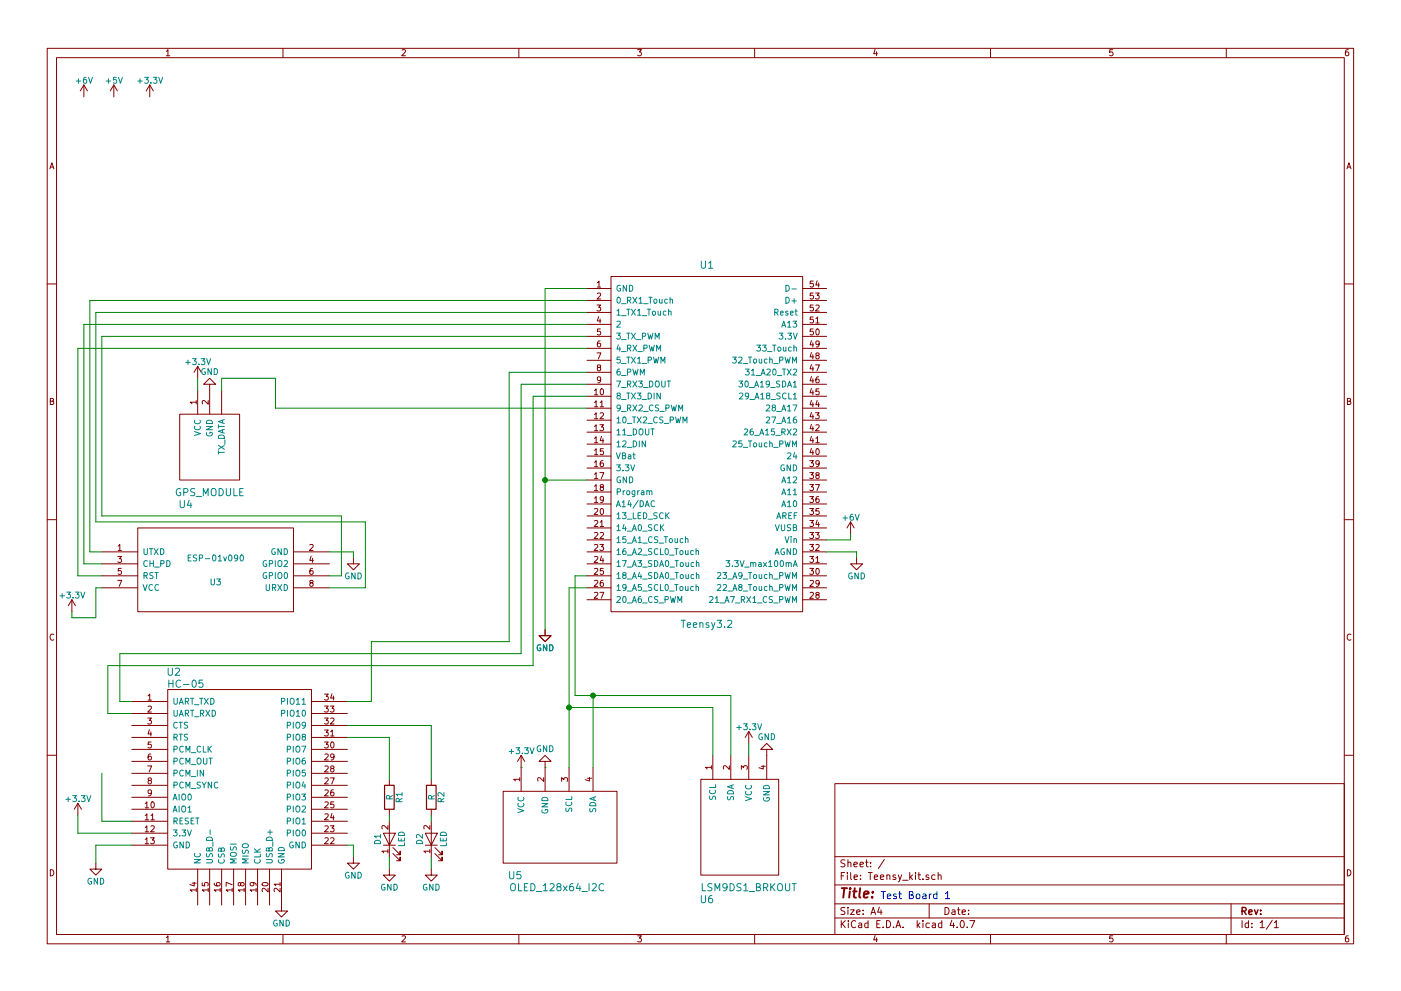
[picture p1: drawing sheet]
<svg xmlns="http://www.w3.org/2000/svg" width="297mm" height="210mm" viewBox="0 0 297 210" stroke-linecap="round" stroke-linejoin="round" font-family="sans-serif">
<g fill="none" stroke="#840000" stroke-width=".21">
<path d="M10 10.3h277v189.9h-277zM12 12.2h273v186.1h-273zM17.8 18l-.8 1.3M17.8 18v2.6M17.8 18l.7 1.3M24.1 18l-.7 1.3M24.1 18v2.6M24.1 18l.8 1.3M31.7 18l-.7 1.3M31.7 18v2.6M31.7 18l.8 1.3M35.3 10.9l.3-.4v1.3"/>
<path d="M35.3 11.8h.7M60 10.3v1.9M85.2 10.6l.5-.1 .3 .4-.8 .9h.8M110 10.3v1.9M135.2 10.5h.8l-.4 .5 .3 .1 .1 .2-.1 .4-.2 .1-.5-.1M160 10.3v1.9M185.5 10.5l-.3 .9h.8M185.9 11v.8M210 10.3v1.9M235.9 10.5h-.6v.6h.6l.1 .5-.3 .2-.4-.1M260 10.3v1.9M285.9 10.5l-.4 .1-.2 .2-.1 .8 .3 .2 .4-.1 .1-.4-.1-.2-.4-.1-.3 .3"/>
<path d="M10.6 35.8l.4-1.3 .4 1.3M10.7 35.5h.6M285.6 35.8l.4-1.3 .4 1.3M285.7 35.5h.6M126.6 60l.4-.4v1.3M129.5 58.7h40.7v71.1h-40.7zM172.4 59.6h-.6v.6h.6v.6l-.2 .1-.4-.1M173.3 59.6l-.3 .9h.7M10 60.2h2M41.9 77.7v2.6M41.9 77.7l-.8 1.3M41.9 77.7l.8 1.3"/>
<path d="M124.5 61.2h5M124.5 63.7h5M124.5 66.3h5M124.5 68.8h5M124.5 71.4h5M124.5 73.9h5M124.5 76.4h5M124.5 79h5M126.6 64.7h.8l-.5 .5 .4 .1v.6l-.2 .1-.5-.1M126.6 74.9h.8l-.5 1.2M126.6 62.3l.5-.1 .3 .3-.8 .9h.8M126.6 60.9h.8"/>
<path d="M126.9 77.9l-.3-.2 .1-.2h.6v.3l-.6 .2-.1 .2 .1 .4 .2 .1h.2l.3-.3-.1-.3-.2-.2M126.9 67.2l-.3 .9h.8M127.2 72.3l-.3 .1-.2 .2-.1 .7 .3 .3 .4-.1-.1-.6-.3-.1-.3 .2M127.2 67.7v.8M127.3 69.8h-.6l-.1 .6h.7v.5l-.2 .2-.5-.2M170.2 61.2h5.1M170.2 63.7h5.1M170.2 66.3h5.1M170.2 68.8h5.1M170.2 71.4h5.1M170.2 73.9h5.1M170.2 76.4h5.1"/>
<path d="M170.2 79h5.1M172 79.9l-.2 .9h.7M172 77.3l-.2 1h.7M172 74.8l-.2 .9h.7M172 72.3l-.2 .9h.7M172.3 72.7v.9M172.3 75.3v.8M172.3 77.8v.9M172.4 69.8h-.6v.6h.6v.5l-.2 .2-.4-.2M172.4 67.3h-.6v.5h.6v.6l-.2 .1-.4-.1M172.4 64.7h-.6v.6h.6v.6l-.2 .1-.4-.1M172.4 62.2h-.6v.6h.6v.5l-.2 .1-.4-.1"/>
<path d="M172.9 62.2h.8l-.4 .5 .3 .1v.5l-.1 .1-.6-.1M172.9 77.4h.8l-.5 1.3M173 67.6l.3-.3v1.2M173 64.8l.5-.1 .2 .4-.8 .9h.8M173 68.5h.7M173.1 69.9l.2-.1a.67 .67 0 0 1 .4 .6 .67 .67 0 0 1-.4 .7l-.3-.5zM173.2 75.4l-.2-.2v-.2h.6v.3l-.5 .2-.1 .2v.3l.2 .1h.3l.2-.2-.1-.4-.1-.1M173.6 80h-.4l-.2 .3v.7l.2 .2 .4-.1v-.6l-.4-.1-.2 .3M173.6 60v.9M173.7 72.9l-.2 .2-.4-.1-.1-.6 .5-.1 .2 .3-.1 .7-.3 .3h-.2M285 60.2h2M10.7 85.1h.5l.1-.5-.6-.1v1.3h.5l.2-.4-.3-.3"/>
<path d="M38.1 87.9h12.7v13.9h-12.7zM41.6 85.3h-1.3l.4 .4M41.6 85v.7M41.9 82.8v5.1M44.1 85v.8l-.9-.8-.3 .2 .1 .5M44.4 81.5h1.3l-1.3-1.2-1.2 1.2h1.2v6.4M47 82.8v5.1M124.5 81.5h5M124.5 84.1h5M124.5 96.8h5M124.5 86.6h5M124.5 94.2h5"/>
<path d="M124.5 89.1h5M124.5 91.7h5M124.5 99.3h5M126 82.8l.4-.3v1.3M126 85.4l.4-.4v1.3M126 87.9l.4-.3v1.2M126 90.5l.4-.4v1.3M126 93l.4-.3v1.2M126 95.5l.4-.3v1.3M126 98.1l.4-.4v1.3M126 83.8h.7M126 86.3h.7"/>
<path d="M126 93.9h.7M126 88.8h.7M126 91.4h.7M126 96.5h.7M126 99h.7M127.2 90.1h.8l-.5 .5 .4 .1v.6l-.2 .1-.5-.1M127.3 85.4l.3-.4v1.3M127.3 87.7l.4-.1 .3 .3-.8 .9h.8M127.3 86.3h.7M127.4 80.5l-.3 .2h-.4v-.6l.4-.1 .3 .2-.1 .7-.3 .3h-.3M127.4 82.6l.1-.1a.67 .67 0 0 1 .5 .6 .67 .67 0 0 1-.5 .7l-.2-.5zM127.5 92.6l-.2 .9h.7"/>
<path d="M127.8 97.7l-.3 .1-.2 .2v.7l.2 .3 .4-.1-.1-.6-.3-.1-.2 .2M127.8 93.1v.8M127.9 95.2h-.6v.6h.6v.5l-.2 .2-.4-.2M170.2 81.5h5.1M170.2 84.1h5.1M170.2 96.8h5.1M170.2 86.6h5.1M170.2 94.2h5.1M170.2 89.1h5.1M170.2 91.7h5.1M170.2 99.3h5.1M171.7 97.7h.8l-.5 .5 .4 .1v.6l-.2 .1-.5-.1"/>
<path d="M172 95.1l-.2 .9h.7M172 92.6l-.2 .9h.7M172 90l-.2 1h.7M172 87.5l-.2 .9h.7M172 85l-.2 .9h.7M172 82.4l-.2 .9h.7M172.3 80.4v.8M172.3 82.9v.9M172.3 85.4v.9M172.3 88v.8M172.3 90.5v.9M172.3 93.1v.8"/>
<path d="M172.3 95.6v.9M172.9 87.6h.8l-.4 .5 .3 .1v.5l-.1 .1-.6-.1M173 93l.3-.3v1.2M173 90.2l.5-.1 .2 .4-.8 .9h.8M173 93.9h.7M173.1 95.3l.2-.1a.67 .67 0 0 1 .4 .6 .67 .67 0 0 1-.4 .7l-.3-.5zM173.3 85l-.3 .9h.7M173.6 85.4v.9M173.6 82.5h-.6v.6h.6v.5l-.1 .2-.5-.2M173.7 98.3l-.2 .2-.4-.1-.1-.6 .5-.1 .2 .3-.1 .7-.3 .3h-.2M285.7 85.1h.5l.1-.5-.6-.1v1.3h.5l.2-.4-.3-.3M10 110.3h2"/>
<path d="M21.6 119.6h7.6M21.6 117.1h7.6M25 118.1h.8l-.5 .4 .4 .1v.6l-.2 .1-.5-.1M25 115.9l.4-.4v1.3M25 116.8h.8M29.2 112h33v17.8h-33zM62.2 119.6h7.6M62.2 117.1h7.6M65.7 115.6l.5-.1 .2 .4-.8 .9h.8M66 118l-.3 .9h.7M66.3 118.5v.8M74.9 118.4v1.2h1.3l-1.3 1.3-1.2-1.3h1.2"/>
<path d="M124.5 109.5h5M124.5 112h5M124.5 119.6h5M124.5 114.5h5M124.5 117.1h5M124.5 106.9h5M124.5 101.8h5M124.5 104.4h5M126 108l.5-.1 .2 .3-.7 1h.7M126 110.5l.5-.1 .2 .4-.7 .9h.7M126 113.1l.5-.1 .2 .3-.7 .9h.7M126 115.6l.5-.1 .2 .4-.7 .9h.7"/>
<path d="M126 118.2l.5-.1 .2 .3-.7 .9h.7M126 100.6l.4-.3v1.2M126 103.2l.4-.4v1.3M126 105.7l.4-.3v1.2M126 101.5h.7M126 104.1h.7M126 106.6h.7M127.2 115.5h.8l-.5 .5 .4 .1v.6l-.2 .1-.5-.1M127.2 100.3h.8l-.5 1.2M127.3 110.8l.3-.4v1.3M127.3 113.1l.4-.1 .3 .3-.8 .9h.8M127.3 111.7h.7"/>
<path d="M127.4 108l.1-.1a.67 .67 0 0 1 .5 .6 .67 .67 0 0 1-.5 .7l-.2-.5zM127.5 103.3l-.2-.2v-.2h.6v.3l-.5 .2-.1 .2v.4l.2 .1h.2l.3-.3-.1-.3-.2-.2M127.5 118l-.2 .9h.7M127.8 118.5v.8M128 105.9l-.3 .2h-.3l-.1-.6 .4-.1 .3 .2-.1 .7-.3 .3h-.2M170.2 109.5h5.1M170.2 112h5.1M170.2 119.6h5.1M170.2 114.5h5.1M170.2 117.1h5.1M170.2 106.9h5.1M170.2 101.8h5.1"/>
<path d="M170.2 104.4h5.1M171.7 118.1h.8l-.5 .4 .4 .1v.6l-.2 .1-.5-.1M171.7 115.5h.8l-.5 .5 .4 .1v.6l-.2 .1-.5-.1M171.7 113h.8l-.5 .5 .4 .1v.5l-.2 .1-.5-.1M171.7 110.4h.8l-.5 .5 .4 .1v.6l-.2 .1-.5-.1M171.7 107.9h.8l-.5 .5 .4 .1v.5l-.2 .2-.5-.2M171.7 105.4h.8l-.5 .4 .4 .1v.6l-.2 .1-.5-.1M171.7 102.8h.8l-.5 .5 .4 .1v.6l-.2 .1-.5-.1M171.7 100.3h.8l-.5 .5 .4 .1v.5l-.2 .1-.5-.1M172.9 113h.8l-.4 .5 .3 .1v.5l-.1 .1-.6-.1M172.9 102.8h.8l-.5 1.3M173 118.4l.3-.3v1.2"/>
<path d="M173 115.6l.5-.1 .2 .4-.8 .9h.8M173 119.3h.7M173.2 100.8l-.2-.2v-.2h.6v.3l-.5 .2-.1 .2v.3l.2 .1h.3l.2-.2-.1-.4-.1-.1M173.3 110.4l-.3 .9h.7M173.6 105.4h-.4l-.2 .3v.7l.2 .2 .4-.1v-.6l-.4-.1-.2 .3M173.6 110.8v.9M173.6 107.9h-.6v.6h.6v.5l-.1 .2-.5-.2M180.3 110.7l-.7 1.3M180.3 110.7v2.6M180.3 110.7l.8 1.3M181.6 118.4v1.2h1.3l-1.3 1.3-1.3-1.3h1.3M285 110.3h2"/>
<path d="M11.4 134.6a.58 .58 0 0 0-.8 .6 .58 .58 0 0 0 .8 .5M15.2 127.2l-.7 1.3M15.2 127.2v2.6M15.2 127.2l.8 1.3M21.6 122.2h7.6M21.6 124.7h7.6M25 123.1h.8l-.5 1.3M25.7 120.6h-.6l-.1 .6h.7v.5l-.2 .2-.5-.2M62.2 122.2h7.6M62.2 124.7h7.6M65.9 123.7l-.2-.3v-.2h.6v.3l-.5 .2-.1 .2v.4l.2 .1h.3l.2-.3-.1-.3-.1-.1M66.3 120.6h-.4l-.2 .3v.7l.2 .3 .4-.2v-.6h-.4l-.2 .2"/>
<path d="M115.6 133.6v1.3h1.2l-1.2 1.2-1.3-1.2h1.3M124.5 122.2h5M124.5 124.7h5M124.5 127.2h5M126 120.7l.5-.1 .2 .3-.7 1h.7M126 123.2l.5-.1 .2 .4-.7 .9h.7M126 125.8l.5-.1 .2 .3-.7 .9h.7M127.2 125.7h.8l-.5 1.2M127.8 123.1l-.3 .1-.2 .2v.7l.2 .3 .4-.1-.1-.6-.3-.1-.2 .2M127.9 120.6h-.6v.6h.6v.5l-.2 .2-.4-.2M170.2 122.2h5.1M170.2 124.7h5.1"/>
<path d="M170.2 127.2h5.1M171.7 120.6h.8l-.5 .5 .4 .1v.5l-.2 .2-.5-.2M171.8 125.8l.4-.1 .3 .3-.8 .9h.8M171.8 123.2l.4-.1 .3 .4-.8 .9h.8M173.1 120.7l.2-.1a.67 .67 0 0 1 .4 .6 .67 .67 0 0 1-.4 .7l-.3-.5zM173.2 126.2l-.2-.2 .1-.3 .5 .1v.3l-.5 .2-.1 .2v.3l.2 .1h.3l.2-.2-.1-.4-.1-.1M173.7 123.7l-.2 .2-.4-.1-.1-.6 .5-.1 .2 .3-.1 .7-.3 .3h-.2M286.4 134.6a.58 .58 0 0 0-.8 .6 .58 .58 0 0 0 .8 .5M27.9 148.8h7.7M27.9 151.4h7.7M27.9 153.9h7.7M27.9 156.5h7.7"/>
<path d="M27.9 159h7.7M31.3 152.3h.8l-.4 .5 .4 .1v.6l-.2 .1-.6-.1M31.4 147.6l.3-.3v1.2M31.4 149.9l.5-.1 .2 .4-.8 .9h.8M31.4 148.5h.7M31.7 154.8l-.3 .9h.8M32 160h-.4l-.2 .3v.7l.2 .2 .5-.1-.1-.6-.4-.1-.2 .3M32 155.3v.9M32.1 157.4h-.7v.6h.7v.6l-.2 .1-.5-.1M35.6 146.3h30.4v38.1h-30.4zM66 148.8h7.7M66 151.4h7.7"/>
<path d="M66 153.9h7.7M66 156.5h7.7M66 159h7.7M68.8 157.4h.8l-.4 .5 .3 .1v.6l-.1 .1-.6-.1M68.8 154.9h.8l-.4 .5 .3 .1v.5l-.1 .2-.6-.2M68.8 152.3h.8l-.4 .5 .3 .1v.6l-.1 .1-.6-.1M68.8 149.8h.8l-.4 .5 .3 .1v.5l-.1 .2-.6-.2M68.8 147.3h.8l-.4 .4 .3 .1v.6l-.1 .1-.6-.1M70 149.8h.8l-.4 .5 .4 .1v.5l-.2 .2-.6-.2M70.1 155.2l.4-.3v1.3M70.1 152.4l.5-.1 .2 .4-.8 .9h.8M70.1 156.2h.7"/>
<path d="M70.2 157.5l.2-.1a.67 .67 0 0 1 .4 .7 .67 .67 0 0 1-.4 .6l-.3-.5zM70.4 147.2l-.3 .9h.8M70.7 147.7v.8M158.7 155.2v2.5M158.7 155.2l-.7 1.3M158.7 155.2l.8 1.3M162.6 159h1.2l-1.2-1.3-1.3 1.3h1.3v6.3M10 160.2h2M16.5 170.4l-.8 1.3M16.5 170.4v2.6M16.5 170.4l.8 1.3M27.9 161.5h7.7"/>
<path d="M27.9 164.1h7.7M27.9 166.6h7.7M27.9 169.2h7.7M27.9 171.7h7.7M27.9 174.2h7.7M27.9 176.8h7.7M27.9 179.3h7.7M30.8 170.5l.3-.4v1.3M30.8 173l.3-.3v1.2M30.8 175.6l.3-.4v1.3M30.8 178.1l.3-.4v1.3M30.8 171.4h.7"/>
<path d="M30.8 173.9h.7M30.8 176.5h.7M30.8 179h.7M31.3 162.5h.9l-.6 1.3M31.6 165.6l-.2-.3 .1-.2h.6v.3l-.6 .2-.1 .2v.4l.2 .1h.3l.2-.2v-.4l-.2-.1M31.9 177.7h.8l-.4 .5 .4 .1v.6l-.2 .1-.6-.1M32 173l.4-.3v1.2M32 175.3l.5-.1 .2 .4-.8 .9h.8M32 173.9h.7M32.1 168.1l-.2 .3-.4-.1-.1-.6 .5-.1 .2 .2v.7l-.4 .4h-.2M32.1 170.2l.2-.1a.67 .67 0 0 1 .4 .7 .67 .67 0 0 1-.4 .6l-.3-.5zM66 161.5h7.7"/>
<path d="M66 164.1h7.7M66 166.6h7.7M66 169.2h7.7M66 171.7h7.7M66 174.2h7.7M66 176.8h7.7M66 179.3h7.7M68.9 177.8l.5-.1 .2 .4-.8 .9h.8M68.9 175.3l.5-.1 .2 .4-.8 .9h.8M68.9 172.8l.5-.1 .2 .3-.8 .9h.8M68.9 170.2l.5-.1 .2 .4-.8 .9h.8M68.9 167.7l.5-.1 .2 .3-.8 1h.8"/>
<path d="M68.9 165.1l.5-.1 .2 .4-.8 .9h.8M68.9 162.6l.5-.1 .2 .4-.8 .9h.8M68.9 160.1l.5-.1 .2 .3-.8 .9h.8M70 175.2h.8l-.4 .5 .4 .1v.5l-.2 .2-.6-.2M70 165h.9l-.6 1.3M70.1 177.8l.5-.1 .2 .4-.8 .9h.8M70.3 163l-.2-.2 .1-.2h.6v.3l-.6 .2-.1 .2 .1 .3 .1 .2h.3l.2-.3v-.3l-.2-.2M70.4 172.6l-.3 .9h.8M70.7 167.6h-.4l-.1 .3-.1 .7 .2 .3 .5-.2-.1-.6h-.4l-.2 .2M70.7 173.1v.8M70.8 170.1h-.6l-.1 .6h.7v.6l-.2 .1-.5-.1M70.8 160.5l-.2 .3-.4-.1v-.6l.4-.1 .2 .2v.7l-.3 .3h-.3"/>
<path d="M81.3 176.8h2.5l-1.3 2.5zM81.3 179.3h2.5M82.2 175.2v.7l-.9-.7-.3 .2 .1 .5M82.5 165.3v1.3M82.5 171.7v1.3M82.5 174.2v7.7M83.3 179.8l1.5 1.6v-.8v.8h-.7M90.2 176.8h2.5l-1.3 2.5zM90.2 179.3h2.5M91.1 175.2v.7l-.9-.7-.3 .2 .1 .5M91.4 165.3v1.3M91.4 171.7v1.3"/>
<path d="M91.4 174.2v7.7M92.2 179.8l1.5 1.6v-.8v.8h-.7M106.7 167.9h24.1v15.2h-24.1zM110.2 165.3h-1.3l.4 .4M110.2 165v.7M110.5 160.3v7.6M110.5 160.3l-.8 1.2M110.5 160.3l.8 1.2M115.3 165v.8l-.9-.8-.4 .2 .1 .5M115.6 161.5h1.2l-1.2-1.2-1.3 1.2h1.3v6.4M119.1 165.8v-.8l.5 .4 .1-.4h.5l.1 .2-.1 .6M120.6 162.8v5.1"/>
<path d="M124.6 165.1h.8M125 164.9v.8l-.9-.3M125.7 162.8v5.1M148.6 165.3h16.5v20.4h-16.5zM150.8 162.8h-1.2l.3 .4M150.8 162.5v.7M151.1 160.3v5M154.6 162.5v.7l-.9-.7-.3 .2 .1 .5M154.9 160.3v5M157.2 163.2v-.7l.5 .4 .1-.4h.5l.1 .2-.1 .5M158.7 160.3v5M161.4 162.6h.9"/>
<path d="M161.8 162.4v.8l-.9-.3M177 166.3h108v32h-108zM285 160.2h2M10.7 184.5a.65 .65 0 0 1 .7 .7 .65 .65 0 0 1-.7 .6zM20.3 183.1v1.3h1.3l-1.3 1.3-1.3-1.3h1.3M35.3 198.9l.3-.4v1.3M35.3 199.8h.7M40.7 187.4h.9M41.2 187.2v.8l-.9-.3M41.6 188.8h-1.3l.4 .4M41.6 188.5v.7M41.9 184.4v7.6"/>
<path d="M42.9 187.3v.6l.6 .1v-.7h.5l.1 .2-.1 .5M44.1 188.8h-1.2l.3 .4M44.1 188.5v.7M44.4 184.4v7.6M45.4 187.4l.1 .3 .2 .2 .7 .1 .3-.3-.1-.4-.7 .1v.3l.2 .3M46.7 188.8h-1.3l.4 .4M46.7 188.5v.7M47 184.4v7.6M49.2 188.8h-1.2l.3 .4M49.2 187.7l-1.2-.5v.8M49.2 188.5v.7M49.5 184.4v7.6"/>
<path d="M51 187.5l.3-.3 .3 .1 .2 .2-.1 .4-.4 .1-.2-.1-.2-.6h-.3v.6l.2 .1 .2-.3M51.8 188.8h-1.3l.4 .4M51.8 188.5v.7M52.1 184.4v7.6M53.6 187.2l.2 .3-.1 .4h-.6l-.1-.4 .3-.3 .7 .1 .3 .3v.3M54.3 188.8h-1.3l.4 .4M54.3 188.5v.7M54.6 184.4v7.6M55.7 187.4a.69 .69 0 0 1 1.1 .3 .74 .74 0 0 1-1.2-.2zM56.8 188.5v.7l-.9-.7-.3 .2 .1 .5M57.1 184.4v7.6M59.4 188.5v.7l-.9-.7-.4 .2 .1 .5"/>
<path d="M59.4 187.6h-1.3l.4 .4M59.4 187.2v.8M59.7 184.4v8.9h1.3l-1.3 1.3-1.3-1.3h1.3M60 198.3v1.9M74.9 181.9v1.2h1.3l-1.3 1.3-1.2-1.3h1.2M82.2 180.6h-1.2l.3 .3M82.2 180.2v.7M82.5 184.4v1.3h1.3l-1.3 1.2-1.2-1.2h1.2M83.3 181.1l1.5 1.5v-.7v.7h-.7M85.2 198.6l.5-.1 .3 .4-.8 .9h.8M91.1 180.6h-1.2l.3 .3M91.1 180.2v.7"/>
<path d="M91.4 184.4v1.3h1.3l-1.3 1.2-1.2-1.2h1.2M92.2 181.1l1.5 1.5v-.7v.7h-.7M110 198.3v1.9M135.2 198.5h.8l-.4 .5 .3 .1 .1 .2-.1 .4-.2 .1-.5-.1M160 198.3v1.9M177 194.8h108M177 191.8h108M177 187.8h108M177 181.8h108M178.4 195.3v1.5M178.4 185.8h.5M178.6 196l.6 .8"/>
<path d="M179.1 185.1h-.7v1.5M179.1 192.6l-.5-.1-.3 .3 .1 .3 .7 .4v.4l-.2 .1-.6-.1M179.1 182.5l-.5-.1-.3 .3 .1 .3 .7 .4v.4l-.2 .1-.6-.1M179.2 195.3l-.8 .9M179.7 185.1v.2M179.7 185.6v1M179.8 192.5v.2M179.8 183.1l.2-.2 .4 .1v.9M179.8 182.4v1.5M179.8 193v1M179.9 195.3v.2M179.9 195.8v1"/>
<path d="M180.3 193h.8l-.8 1h.8M180.4 185.1v1.3l.2 .2M181.1 183.4l.7-.1-.1-.3-.4-.1-.2 .2v.7h.6M181.1 186.1l.7-.1-.1-.3-.4-.1-.2 .2 .1 .7h.5M181.4 195.5a.71 .71 0 0 0-1 .5 .71 .71 0 0 0 .8 .8l.2-.1M181.6 193.5l.7-.1v-.3l-.4-.1-.3 .2 .1 .7h.6M182.1 195.9h.6v.9M182.3 183.4l.8-.1-.1-.3-.4-.1-.3 .2 .1 .7h.6M182.4 186.5v.1M182.4 185.7v.1M182.7 196.2l-.7 .3 .2 .3 .5-.1M183 193.9v.1"/>
<path d="M183 193.1v.1M183.5 182.9h.6M183.7 182.4v1.3l.4 .2M184 195.9l-.4-.1-.3 .3 .1 .6 .2 .1 .4-.1M184 195.3v1.5M184.1 185.1h.8M184.5 185.1v1.5M184.6 183.8v.1M184.6 183v.1M184.7 194l.4-1.5 .5 1.5M184.8 193.6h.7M185.4 186.1l.7-.1-.1-.3-.4-.1-.2 .2v.7h.6"/>
<path d="M185.5 198.5l-.3 .9h.8M185.9 199v.8M185.9 196h.5M186.4 192.5l-.3 1h.9M186.6 195.3h-.7v1.5h.7M186.7 186.1l.7-.1-.1-.3-.4-.1-.2 .2v.7h.6M186.8 193v1M187.2 196.7v.1M187.5 182.3l-1.3 2M188 195.3a.76 .76 0 0 1 .8 .8 .76 .76 0 0 1-.8 .7zM188 185.7l.2-.1 .4 .1 .1 .9M188 185.6v1"/>
<path d="M189.5 196.7v.1M189.9 185.7l-.4-.1-.2 .2 .1 .2 .5 .2v.3h-.6M190 196.8l.4-1.5 .6 1.5M190.1 196.4h.7M190.4 185.6l.4 1M191.2 185.6l-.5 1.4-.3 .1M191.4 186.8h1.1M191.5 196.7v.1M192.9 185.1v1.5M193 186l.5 .6M193.5 185.6l-.6 .6M194.1 185.1v.2"/>
<path d="M194.1 185.6v1M194.5 195.3v1.5M194.6 196.3l.4 .5M194.6 185.6h.6M194.8 185.1v1.3l.4 .2M195 195.8l-.5 .6M195.7 195.3v.2M195.7 186.5v.1M195.7 195.8v1M196.9 185.7l-.4-.1-.2 .2 .1 .2 .5 .2v.3h-.6M197 191.8v3M197 195.9l-.4-.1-.3 .3 .1 .6 .2 .1 .4-.1"/>
<path d="M197.7 195.9h.6v.9M198.2 185.7l-.4-.1-.3 .3 .1 .6 .2 .1 .4-.1M198.3 196.2l-.7 .3 .2 .3 .5-.1M198.9 185.7l.2-.1 .4 .1v.9M198.9 185.1v1.5M199.7 195.9l-.5-.1-.2 .3v.6l.2 .1 .5-.1M199.7 195.3v1.5M200.4 192.5a.76 .76 0 0 1 .8 .8 .76 .76 0 0 1-.8 .7zM201.8 195.2l-.4 1.1h1M201.9 193.1h.5l.1 .9M202.2 195.8v1M202.5 193.4l-.7 .3 .2 .3 .5-.1"/>
<path d="M202.9 196.7v.1M203 193h.6M203.2 192.5v1.3l.4 .2M203.8 195.4l.1-.1a.8 .8 0 0 1 .6 .8 .8 .8 0 0 1-.6 .7 .97 .97 0 0 1-.1-1.4zM204 193.5l.7-.1-.1-.3-.4-.1-.2 .2 .1 .7h.5M205.1 196.7v.1M205.4 193.9v.1M205.4 193.1v.1M205.6 195.3h1.1l-.7 1.5M210 198.3v1.9M235.9 198.5h-.6v.7l.6-.1 .1 .5-.3 .2-.4-.1M260 198.3v1.9"/>
<path d="M261 191.8v6.5M263.3 195.3v1.5M264.7 195.9l-.4-.1-.3 .3 .1 .6 .2 .1 .4-.1M264.7 195.3v1.5M265.4 196.7v.1M265.4 195.9v.1M267.2 195.8l.4-.5v1.5M267.2 196.8h.8M269.7 195.2l-1.2 2M270.2 195.8l.4-.5v1.5M270.2 196.8h.8M285.7 184.5a.65 .65 0 0 1 .7 .7 .65 .65 0 0 1-.7 .6z"/>
<path d="M285.9 198.5l-.4 .1-.2 .3-.1 .7 .3 .2 .4-.1 .1-.4-.1-.2-.4-.1-.3 .3"/>
</g>
<path d="M263.3 193.3l.8-.1 .1-.2-.1-.3-.2-.2h-.6v1.5M263.7 193.3l.5 .7M264.8 193.5l.7-.1-.1-.3-.4-.1-.2 .2v.7h.6M266 193l.3 1 .4-1M267.3 193.9v.1M267.3 193.1v.1" fill="none" stroke="#840000" stroke-width=".3"/>
<path d="M178.5 188.4h1.1M179 188.4l-.2 2M180.2 189.1l-.2 1.3M180.3 188.4l-.1 .2 .2-.1-.1-.1-.1 .2M180.9 189.1h.7M181.2 188.4l-.2 1.8 .1 .1 .4 .1M182.4 188.4l-.2 1.8 .2 .2M183.2 189.8l.9-.2v-.4l-.6-.1-.3 .3v.9h.7M184.9 190.3v.1M185.1 189.2l-.1 .2-.1-.1 .2-.1-.1 .2" fill="none" stroke="#840000" stroke-width=".41"/>
<g fill="none" stroke="#008484" stroke-width=".21">
<path d="M16.2 17.2h.9M16.6 16.7v1M18.3 16.4l-.4 .1-.2 .2v.7l.2 .3 .4-.2v-.6h-.4l-.2 .2M18.8 16.4l.4 1.3 .4-1.3M22.5 17.2h1M23 16.7v1M24.7 16.4h-.6l-.1 .6h.7v.5l-.2 .2-.5-.2M25.1 16.4l.4 1.3 .5-1.3M29.2 17.2h1M29.7 16.7v1M30.7 16.4h.7l-.4 .5 .4 .1v.5l-.2 .2-.5-.2M32 17.5v.2"/>
<path d="M32.5 16.4h.8l-.5 .5 .4 .1v.5l-.2 .2-.5-.2M33.7 16.4l.4 1.3 .4-1.3M148.7 55.4v1.2l.3 .3h.3l.3-.3v-1.2M150.2 55.8l.5-.4v1.5M150.2 56.9h.9M39.4 76.9h.9M39.9 76.4v1M40.8 76.1h.8l-.4 .5 .4 .1v.5l-.2 .2-.6-.2M42.2 77.2v.2M42.6 76.1h.8l-.4 .5 .4 .1v.5l-.2 .2-.6-.2M43.5 78.3a.59 .59 0 0 0-.7 .5 .59 .59 0 0 0 .7 .6v-.5h-.2M43.8 76.1l.4 1.3 .5-1.3"/>
<path d="M44.8 78.2v1.3l-.7-1.3v1.3M45.4 78.2a.64 .64 0 0 1 .7 .6 .64 .64 0 0 1-.7 .7zM130.7 70.7h.8l-.4 .5 .4 .1v.5l-.2 .2-.6-.2M130.8 66l.4-.4v1.3M130.8 68.2l.5-.1 .2 .4-.8 .9h.8M130.8 66.9h.7M130.9 63.2l.2-.1a.67 .67 0 0 1 .4 .6 .67 .67 0 0 1-.4 .6l-.3-.5zM131.1 73.1l-.3 1h.8M131.4 78.3l-.4 .1-.1 .2-.1 .7 .2 .3 .5-.2-.1-.6h-.4l-.2 .2M131.4 73.6v.9M131.5 75.8h-.6l-.1 .5h.7v.6l-.2 .1-.5-.1M131.5 60.6a.59 .59 0 0 0-.7 .5 .59 .59 0 0 0 .7 .6l.1-.5h-.3"/>
<path d="M131.8 64.4h.9M131.8 67h.9M131.8 72.1h.9M131.8 74.6h.9M131.8 77.1h.9M131.8 79.7h.9M132.8 60.5v1.3l-.7-1.3v1.3M132.9 65.6h.7M132.9 70.7h.7M132.9 75.8h.7M133 63.7l.7-.1v-.4l-.7-.1v1.2M133 73.9l.7-.1v-.5l-.7-.1v1.3"/>
<path d="M133 79l.7-.1v-.5l-.7-.1v1.3M133.2 65.6v1.3M133.2 70.7v1.3M133.2 75.8v1.2M133.3 63.7l.5 .6M133.3 73.9l.5 .6M133.5 60.5a.64 .64 0 0 1 .7 .7 .64 .64 0 0 1-.7 .6zM133.9 65.6l.8 1.3M133.9 70.7l.8 1.3M133.9 75.8l.8 1.2M134.2 78.3l.3 1.3 .2-.9 .3 .9 .3-1.3M134.2 63.1l.8 1.2"/>
<path d="M134.2 73.2l.8 1.3M134.7 65.6l-.8 1.3M134.7 70.7l-.8 1.3M134.7 75.8l-.8 1.2M134.9 72.1h1M135 63.1l-.8 1.2M135 73.2l-.8 1.3M135.2 66l.3-.4v1.3M135.2 76.1l.3-.3v1.2M135.2 66.9h.7M135.2 77h.7M135.2 74.6h1"/>
<path d="M135.5 63.4l.3-.3v1.2M135.5 64.3h.7M135.8 79.6v-1.3l.4 .9 .4-.9v1.3M136.1 67h1M136.1 77.1h1M136.2 71.3h.6l.1-.5-.7-.1v1.3M136.4 64.4h1M136.5 73.9l.6-.1 .1-.5-.7-.1v1.3M137.2 65.6h.7M137.3 70.7l.3 1.3 .3-1 .2 1 .3-1.3M137.4 76.4l.6-.1 .1-.4-.7-.1v1.2M137.5 63.1h.8"/>
<path d="M137.6 65.6v1.3M137.6 73.2l.3 1.3 .3-.9 .2 .9 .3-1.3M137.9 63.1v1.2M138.4 66.1l.3-.1 .3 .3v.3l-.3 .3-.3-.2zM138.6 75.8l.3 1.2 .2-.9 .2 .9 .3-1.2M138.7 63.6l.3-.1 .3 .2v.4l-.3 .2-.3-.1zM138.9 72v-1.3l.4 .9 .5-.9v1.3M139.2 74.5v-1.3l.4 .9 .5-.9v1.3M139.5 66l.1 .8 .3 .1 .2-.2M139.8 63.5l.1 .8h.3l.2-.1M140.1 66v.9M140.1 77v-1.2l.5 .9 .4-.9v1.2"/>
<path d="M140.4 63.5v.8M141.2 66.1l-.4-.1-.2 .3 .1 .5h.5M141.5 63.5h-.4l-.2 .2 .1 .6h.5M141.8 66.1l.1-.1 .3 .1 .1 .8M141.8 65.6v1.3M142.1 63.6l.1-.1h.3l.1 .8M142.1 63.1v1.2M155.3 75.8h.8l-.4 .4 .4 .1v.6l-.2 .1-.6-.1M156.6 75.9l.5-.1 .2 .3-.8 .9h.8M157.6 77.1h.9M158 78.3h.8l-.4 .5 .4 .1v.5l-.2 .2-.6-.2M158.7 75.8h.7"/>
<path d="M159 75.8v1.2M159.3 78.7l.4-.4v1.3M159.3 79.6h.7M159.8 76.3l.2-.1 .4 .1v.5l-.1 .2h-.3l-.2-.1zM160.3 79.7h1M160.5 73.2h.7l-.4 .5 .4 .1v.6l-.2 .1-.5-.1M161 76.2v.8h.3l.2-.1M161.4 79.6l.4-1.3 .4 1.3M161.5 76.2v.8M161.5 79.2h.6M161.7 73.2h.8l-.5 .5 .4 .1v.6l-.2 .1-.5-.1M162.6 78.4l.5-.1 .2 .4-.8 .9h.8"/>
<path d="M162.6 76.2h-.3l-.2 .2 .1 .6h.4M162.7 74.6h1M163.2 76.3l.2-.1h.3v.8M163.2 75.8v1.2M163.8 73.2h.7M163.9 78.4l.2-.1a.67 .67 0 0 1 .5 .6 .67 .67 0 0 1-.5 .7l-.3-.5zM164 77.1h1M164.2 73.2v1.3M164.3 66.3l.6-.1v-.5l-.6-.1v1.3M164.6 66.3l.4 .6M164.8 79.7h1M165 73.7l.3-.1 .3 .3v.3l-.3 .3-.4-.3z"/>
<path d="M165.2 70.7h.8l-.4 .5 .3 .1v.5l-.1 .2-.6-.2M165.3 76.4l.6-.1 .1-.4-.7-.1v1.2M165.5 66.4l.6-.1-.1-.2-.3-.1-.2 .2v.6h.5M165.8 69.4l.4-1.3 .4 1.3M165.9 69h.6M165.9 78.3h.7M166.1 73.6v.8l.3 .1 .2-.1M166.2 78.3v1.3M166.4 75.8l.4 1.2 .2-.9 .2 .9 .3-1.2M166.5 71.8v.2M166.6 63.1a.64 .64 0 0 1 .7 .6 .64 .64 0 0 1-.7 .6zM166.6 60.5a.64 .64 0 0 1 .7 .7 .64 .64 0 0 1-.7 .6z"/>
<path d="M166.6 73.6v.9M166.9 78.3l.8 1.3M167 68.5l.3-.4v1.3M167 69.4h.7M167 70.7h.8l-.4 .5 .4 .1v.5l-.2 .2-.6-.2M167.1 66.1l-.3-.1-.2 .2v.2l.5 .1v.3h-.5M167.6 66.4l.6-.1-.1-.2-.3-.1-.2 .2v.6h.5M167.7 78.3l-.8 1.3M167.8 73.7l-.4-.1-.2 .3 .1 .5h.5M167.9 63.8h1M167.9 61.3h1M168 77v-1.2l.5 .9 .4-.9v1.2"/>
<path d="M168.1 68.1h.8l-.4 .5 .4 .1v.6l-.2 .1-.6-.1M168.2 70.7l.4 1.3 .4-1.3M168.2 78.4l.5-.1 .2 .4-.8 .9h.8M168.3 73.8l.2-.2 .3 .1 .1 .8M168.3 73.2v1.3M168.4 63.4v.9M168.6 66h.4M168.7 65.6v1.1l.3 .2M41.2 91.6l1.3 .4-1.3 .4M41.3 90.4a.56 .56 0 0 0 .5 .8 .56 .56 0 0 0 .6-.8M41.3 89.1a.56 .56 0 0 0 .5 .8 .56 .56 0 0 0 .6-.8M43.8 90.5h1.2l-1.2 .7h1.2"/>
<path d="M43.8 91.8a.59 .59 0 0 0 .6 .7 .59 .59 0 0 0 .6-.7l-.5-.1v.3M43.8 89.4a.69 .69 0 0 1 .8-.2 .69 .69 0 0 1 .4 .7h-1.2zM46.3 90.1v.7M46.3 95.6v.7M46.3 96h1.3M46.3 94.5l1.3 .8M46.3 90.5h1.3M46.4 92.5a.69 .69 0 0 1 .7-.2 .69 .69 0 0 1 .5 .7h-1.3zM47.2 89.1v.6M47.2 91.2v.6M47.6 91.1l-1.3 .4 1.3 .4M47.6 89l-1.3 .5 1.3 .4"/>
<path d="M47.6 94.5l-1.3 .8M47.7 93.3v1M130.7 96.1l.4 1.3 .4-1.3M130.7 80.8h.9l-.6 1.3M130.7 98.6h.8l-.4 .5 .4 .1v.6l-.2 .1-.6-.1M130.8 88.8l.4-.3v1.2M130.8 91.4l.4-.4v1.3M130.8 93.9l.4-.4v1.3M130.8 89.7h.7M130.8 92.3h.7M130.8 94.8h.7M131 83.9l-.2-.2 .1-.2h.6v.3l-.6 .2-.1 .2 .1 .3 .1 .2h.3l.2-.3v-.4l-.2-.1"/>
<path d="M131.5 86.5l-.2 .2-.4-.1v-.6l.4-.1 .2 .3v.7l-.3 .3h-.3M131.8 82.2h.9M131.8 84.8h.9M131.8 87.3h.9M132 96.7l.6-.1v-.4l-.6-.1v1.3h.4l.3-.5-.3-.2M132 91.4l.4-.4v1.3M132 93.6l.5-.1 .2 .4-.7 .9h.7M132 92.3h.7M132.1 99.8v.1M132.1 88.6l.2-.1a.67 .67 0 0 1 .5 .6 .67 .67 0 0 1-.5 .6l-.3-.5zM132.6 98.6h.7l-.4 .5 .4 .1v.6l-.2 .1-.5-.1M132.9 83.4h.7"/>
<path d="M133 94.9h1M133 89.8h1M133 92.4h1M133 81.5l.7-.1v-.5l-.7-.1v1.3M133 86.6l.7-.1v-.5l-.7-.1v1.3M133.2 96.6h.5l.1 .8M133.2 83.4v1.3M133.3 81.5l.5 .6M133.3 86.6l.5 .6M133.7 98.6l.4 1.3 .5-1.3M133.8 96.8l-.6 .2 .1 .4 .5-.1M133.9 83.4l.8 1.3"/>
<path d="M134.1 88.5h.7M134.2 80.8l.8 1.3M134.2 85.9l.8 1.3M134.2 96.5h.5M134.3 91a.64 .64 0 0 1 .7 .6 .64 .64 0 0 1-.7 .7zM134.3 93.5a.64 .64 0 0 1 .7 .7 .64 .64 0 0 1-.7 .6zM134.4 96.1v1l.3 .3M134.4 88.5v1.2M134.7 83.4l-.8 1.3M135 80.8l-.8 1.3M135 85.9l-.8 1.3M135.1 83.4h.8l-.4 .5 .3 .1v.5l-.1 .2-.6-.2"/>
<path d="M135.1 88.5l.8 1.2M135.4 80.8h.8l-.4 .5 .3 .1v.6l-.1 .1-.6-.1M135.5 86l.5-.1 .2 .4-.8 .9h.8M135.5 91.2l.3-.2 .3 .1 .2 .7a.42 .42 0 0 1-.2 .4 .42 .42 0 0 1-.4 0l-.2-.4zM135.5 93.5v1.3M135.9 88.5l-.8 1.2M136.1 84.8h1M136.4 88.6l.5-.1 .2 .3-.8 .9h.8M136.4 82.2h1M136.4 87.3h1M136.9 91v1l.2 .3h.2l.3-.3v-1M136.9 93.5v1.3l-.8-1.3v1.3"/>
<path d="M137.4 89.8h.9M137.4 83.4a.64 .64 0 0 1 .7 .6 .64 .64 0 0 1-.7 .7zM137.7 80.8a.64 .64 0 0 1 .7 .7 .64 .64 0 0 1-.7 .6zM138 91h.7M138.4 91v1.3M138.4 86a.56 .56 0 0 0-.7 .5 .56 .56 0 0 0 .7 .6M138.7 83.4v1.3M139 81l.2-.2 .4 .1 .2 .8a.42 .42 0 0 1-.2 .4 .42 .42 0 0 1-.5-.1l-.2-.3zM139.3 88.6a.56 .56 0 0 0-.7 .5 .56 .56 0 0 0 .7 .5M139.6 86h-.6v.4a.54 .54 0 0 1 .6 .7l-.2 .1-.5-.1M139.9 87.3h1M140 83.4v1.3l-.7-1.3v1.3"/>
<path d="M140.3 80.8v1.1l.2 .2h.3l.2-.2v-1.1M140.6 88.5h-.6l-.1 .4a.54 .54 0 0 1 .6 .7l-.2 .1h-.4M140.8 89.8h1M141.2 86.6l.6-.1v-.5l-.6-.1v1.3M141.5 80.8h.7M141.8 80.8v1.3M142.1 89.1l.6-.1v-.4l-.6-.1v1.2M142.3 85.9l.3 1.3 .3-.9 .2 .9 .3-1.3M143.2 88.5l.3 1.2 .3-.9 .2 .9 .3-1.2M143.9 87.2v-1.3l.4 .9 .4-.9v1.3M144.8 89.7v-1.2l.4 .9 .4-.9v1.2M155.4 93.6l.5-.1 .2 .4-.8 .9h.8"/>
<path d="M156.6 80.8h.8l-.4 .5 .4 .1v.6l-.2 .1-.6-.1M156.8 83.5l.5-.1 .2 .3-.8 1h.8M157.3 93.5h-.6l-.1 .6h.7v.6l-.2 .1-.5-.1M157.6 94.9h.9M157.8 91.1l.5-.1 .2 .4-.8 .9h.8M158 80.9l.2-.1a.67 .67 0 0 1 .5 .7 .67 .67 0 0 1-.5 .6l-.3-.5zM158.7 93.5h.7M158.7 83.9l-.2 .3-.4-.1v-.6l.4-.1 .2 .2v.7l-.3 .4h-.3M158.9 82.2h1M159 84.8h.9M159 93.5v1.3M159.6 91l-.3 .1-.2 .2-.1 .7 .3 .3 .4-.2-.1-.6h-.3l-.3 .2"/>
<path d="M159.8 94.1l.4-.2 .2 .3v.4l-.2 .2-.4-.1zM160 82.1l.4-1.3 .4 1.3M160 92.4h1M160.1 84.7l.4-1.3 .4 1.3M160.1 81.7h.6M160.2 84.3h.6M161 93.9v.8l.3 .1 .2-.1M161.1 92.3l.4-1.3 .4 1.3M161.2 81.2l.4-.4v1.3M161.2 91.9h.6M161.2 82.1h.7M161.3 83.7l.3-.3v1.3"/>
<path d="M161.3 84.7h.7M161.5 93.9v.9M162.3 91.4l.4-.4v1.3M162.3 92.3h.7M162.5 88.6l.5-.1 .2 .3-.8 .9h.8M162.5 86l.5-.1 .2 .4-.8 .9h.8M162.6 94l-.3-.1-.2 .3 .1 .5h.4M162.7 83.9l-.2-.2 .1-.2h.6v.3l-.6 .2-.1 .2 .1 .3 .1 .2h.3l.2-.3v-.4l-.2-.1M163.1 81.4l-.2 .2h-.4v-.7l.4-.1 .2 .3v.7l-.3 .3h-.3M163.2 94.1l.2-.2 .3 .1v.8M163.2 93.5v1.3M163.4 82.2h1"/>
<path d="M163.5 84.8h.9M163.6 88.5h.9l-.6 1.2M163.9 86.5l-.2-.3 .1-.2h.6v.3l-.6 .2-.1 .2 .1 .4 .1 .1h.3l.2-.3v-.3l-.2-.1M164 94.9h1M164.2 91h-.6l-.1 .6h.7v.5l-.2 .2-.5-.2M164.5 92.4h1M164.7 87.3h.9M164.7 89.8h.9M165.3 94.2l.6-.1 .1-.5-.7-.1v1.3M165.3 80.9h-.6v.4a.54 .54 0 0 1 .6 .7l-.2 .1-.5-.1M165.4 83.4h-.6l-.1 .5a.54 .54 0 0 1 .7 .6l-.2 .2-.5-.1M165.8 91.7l.6-.1v-.5l-.6-.1v1.3"/>
<path d="M165.8 89.7l.4-1.2 .4 1.2M165.8 87.2l.4-1.3 .4 1.3M165.9 80.8a.64 .64 0 0 1 .7 .7 .64 .64 0 0 1-.7 .6zM165.9 89.4h.6M165.9 86.8h.6M166.1 91.7l.4 .6M166.3 98.7a.59 .59 0 0 0-.7 .5 .59 .59 0 0 0 .7 .6v-.5h-.2M166.4 93.5l.4 1.3 .2-.9 .2 .9 .3-1.3M166.7 83.5a.56 .56 0 0 0-.8 .5 .56 .56 0 0 0 .8 .5M166.9 91l.8 1.3M167 96.2l.5-.1 .2 .3-.8 1h.8M167 88.8l.3-.3v1.2"/>
<path d="M167 86.3l.3-.4v1.3M167 82.1l.4-1.3 .4 1.3M167 89.7h.7M167 87.2h.7M167.1 81.7h.6M167.2 83.4v1.3h.6M167.6 98.6v1.3l-.7-1.3v1.3M167.7 91l-.8 1.3M168 94.8v-1.3l.5 .9 .4-.9v1.3M168.1 85.9h.9l-.6 1.3M168.2 91.1l.5-.1 .2 .4-.8 .9h.8M168.2 83.7l.4-.3v1.3"/>
<path d="M168.2 81.2l.4-.4v1.3M168.2 98.6a.64 .64 0 0 1 .7 .7 .64 .64 0 0 1-.7 .6zM168.2 84.7h.7M168.2 82.1h.7M168.5 96l-.3 .9h.8M168.8 88.5h-.4l-.2 .3v.7l.2 .2 .5-.1-.1-.6-.4-.1-.2 .3M168.8 96.5v.9M30.5 116.4v1l.3 .3h.2l.2-.3v-1M31.2 119a.56 .56 0 0 0-.7 .6 .56 .56 0 0 0 .7 .5M31.7 116.4h.7M31.8 118.9v1.3M31.8 119.5h.7"/>
<path d="M32 116.4v1.3M32.5 118.9v1.3M32.7 116.4l.8 1.3M33.5 116.4l-.8 1.3M34 116.4a.64 .64 0 0 1 .8 .6 .64 .64 0 0 1-.8 .7zM34.1 119.6l.6-.1v-.5l-.6-.1v1.3M35.4 118.9a.64 .64 0 0 1 .7 .7 .64 .64 0 0 1-.7 .6zM38.2 106.2v1.2l.3 .3h.3l.3-.3v-1.2M38.3 103.7a.71 .71 0 0 0-.9 .7 .71 .71 0 0 0 .9 .7v-.6h-.3M39 104.5l.7-.1 .2-.2-.1-.4-.3-.1h-.5v1.5M39.9 118.3h.4M40.1 106.1l-.4 1.1h1"/>
<path d="M40.5 106.7v1M40.5 117.7h-.6v1.3h.6M41.3 103.7h-.6l-.3 .3 .2 .3 .6 .3v.4l-.2 .2-.6-.1M41.6 105.3h1.1M41.7 117.8h-.6l-.1 .4a.54 .54 0 0 1 .7 .7l-.2 .1-.5-.1M42.3 118.4l.6-.1v-.4l-.6-.2v1.3M43.1 105.2v-1.5l.5 1 .5-1v1.5M43.5 118.5h1M44.9 103.9a.5 .5 0 0 1 .5-.2 .5 .5 0 0 1 .4 .5l-.1 .8-.3 .2a.53 .53 0 0 1-.6-.5zM45.2 117.9l.1-.2a.67 .67 0 0 1 .5 .7 .67 .67 0 0 1-.5 .6l-.2-.5zM46.3 118.1l.3-.4v1.3M46.3 119h.7"/>
<path d="M46.5 103.7a.77 .77 0 0 1 .9 .7 .77 .77 0 0 1-.9 .8zM47.4 118.2l.3 .8 .3-.8M48 103.7v1.2l.3 .3h.3l.3-.3v-1.2M48.6 117.9l.1-.2a.67 .67 0 0 1 .5 .7 .67 .67 0 0 1-.5 .6l-.2-.5zM49.6 103.7v1.5h.7M50.4 118.3l-.2 .2h-.4l-.1-.6 .5-.2 .2 .3-.1 .7-.3 .3h-.2M50.8 104.4h.5M51 117.9l.2-.2a.67 .67 0 0 1 .4 .7 .67 .67 0 0 1-.4 .6l-.3-.5zM51.6 103.7h-.8v1.5h.8M56.5 119a.59 .59 0 0 0-.7 .6 .59 .59 0 0 0 .7 .5v-.4h-.2M57.1 119.6l.6-.1 .1-.5-.7-.1v1.3M58.3 116.5a.59 .59 0 0 0-.7 .5 .59 .59 0 0 0 .7 .6l.1-.5h-.3"/>
<path d="M58.4 118.9v1.3M59 119.1l.2-.2 .4 .1 .2 .8a.42 .42 0 0 1-.3 .4 .42 .42 0 0 1-.4-.1l-.2-.3zM59.6 116.4v1.3l-.7-1.3v1.3M60.2 116.4a.64 .64 0 0 1 .8 .6 .64 .64 0 0 1-.8 .7zM60.2 119l.5-.1 .3 .4-.8 .9h.8M130.7 107.5l.4-1.3 .4 1.3M130.8 109.1l.4-.3v1.3M130.8 111.7l.4-.4v1.3M130.8 114.2l.4-.3v1.2M130.8 116.8l.4-.4v1.3M130.8 119.3l.4-.4v1.3M130.8 110.1h.7"/>
<path d="M130.8 112.6h.7M130.8 115.1h.7M130.8 117.7h.7M130.8 107.1h.6M130.9 104.4l.6-.1v-.5l-.6-.1v1.3M131.5 101.2a.59 .59 0 0 0-.7 .6 .59 .59 0 0 0 .7 .6l.1-.5h-.3M131.9 106.6l.4-.4v1.3M131.9 107.5h.7M132 108.8h.7l-.4 .5 .4 .1v.5l-.2 .2-.5-.2M132 118.9h.8l-.5 1.3M132.1 104.1v.9M132.3 111.2l-.3 1h.8"/>
<path d="M132.5 104.1l-.4 .3M132.6 116.4l-.3 .1-.2 .2-.1 .7 .3 .3 .4-.2-.1-.6h-.3l-.3 .2M132.6 111.7v.9M132.7 113.9h-.6l-.1 .5h.7v.6l-.2 .1-.5-.1M132.8 101.2v1.2l-.7-1.2v1.2M132.9 104.2l.2-.1 .4 .1v.5l-.1 .2-.3 .1-.2-.2zM133 110.2h1M133 112.7h1M133 115.2h1M133 117.8h1M133.4 106.2l-.3 .9h.8M133.5 101.2a.64 .64 0 0 1 .7 .6 .64 .64 0 0 1-.7 .6z"/>
<path d="M133.7 106.6v.9M134.1 112.6l.4-1.3 .4 1.3M134.1 115.1l.4-1.2 .4 1.2M134.1 117.7l.4-1.3 .4 1.3M134.2 112.2h.6M134.2 119.8h.6M134.2 114.8h.6M134.2 117.3h.6M134.3 108.8v1.3h.6M134.6 104.1l-.1 1.2h-.4M134.6 104.2l-.4-.1-.2 .3 .1 .5h.5M135.2 104.1v.9"/>
<path d="M135.2 118.9h.8l-.4 .5 .4 .1v.6l-.2 .1-.6-.1M135.3 109.4h.4M135.3 114.2l.4-.3v1.2M135.3 116.5l.5-.1 .2 .4-.8 .9h.8M135.3 115.1h.7M135.3 106.2l-1.1 1.6M135.4 111.4l.2-.1a.67 .67 0 0 1 .4 .7 .67 .67 0 0 1-.4 .6l-.3-.5zM135.6 104.1l-.4 .3M135.7 106.2a.64 .64 0 0 1 .7 .7 .64 .64 0 0 1-.7 .6zM135.9 108.8h-.6v1.3h.6M136 104.2h.5v.8M136.3 112.7h.9"/>
<path d="M136.3 115.2h.9M136.3 117.8h.9M136.4 108.8a.64 .64 0 0 1 .7 .6 .64 .64 0 0 1-.7 .7zM136.5 104.4l-.6 .3 .2 .3 .4-.1M136.8 107.5l.4-1.3 .4 1.3M136.9 107.1h.6M137.1 104.2l.2-.1 .3 .1 .1 .8M137.1 104.1v.9M137.4 110.2h1M137.7 104.3l.1-.2 .4 .1v.8M138.2 111.4h-.6l-.1 .4a.54 .54 0 0 1 .7 .7l-.2 .1-.5-.1M138.2 116.5h-.6l-.1 .4a.54 .54 0 0 1 .7 .6l-.2 .2-.5-.1"/>
<path d="M138.2 119h-.6l-.1 .4a.54 .54 0 0 1 .7 .7l-.2 .1-.5-.1M138.3 114a.56 .56 0 0 0-.8 .5 .56 .56 0 0 0 .8 .5M138.8 118.9a.64 .64 0 0 1 .7 .7 .64 .64 0 0 1-.7 .6zM138.8 106.3a.56 .56 0 0 0-.8 .6 .56 .56 0 0 0 .8 .5M139.3 108.8h-.6v.5a.54 .54 0 0 1 .6 .6l-.2 .2-.5-.1M139.5 111.4a.56 .56 0 0 0-.8 .5 .56 .56 0 0 0 .8 .6M139.5 113.9h-.6l-.1 .4a.54 .54 0 0 1 .6 .7l-.2 .1h-.4M139.5 116.5a.56 .56 0 0 0-.8 .5 .56 .56 0 0 0 .8 .5M139.7 115.2h1M140 119.8h.6M140 116.4v1.3h.6M140 111.3v1.3"/>
<path d="M140.2 111.9l.5 .7M140.6 108.9a.56 .56 0 0 0-.8 .5 .56 .56 0 0 0 .8 .5M140.7 111.3l-.7 .7M140.8 113.9h.7M141.1 116.5l.2-.1a.67 .67 0 0 1 .4 .6 .67 .67 0 0 1-.4 .7l-.3-.5zM141.1 108.8v1.3M141.2 119l.2-.1a.67 .67 0 0 1 .4 .7 .67 .67 0 0 1-.4 .6l-.3-.5zM141.2 113.9v1.2M141.3 109.3l.6 .8M141.9 108.8l-.8 .7M142 114.4l.3-.1 .3 .2v.4l-.3 .2-.3-.1zM142 117.8h.9"/>
<path d="M143.1 116.4h.7M143.1 114.3l.1 .8h.3l.1-.1M143.1 118.9h.7M143.4 116.4v1.3M143.5 118.9v1.3M143.6 114.3v.8M144.2 116.9l.4-.1 .2 .3v.3l-.2 .3-.4-.2zM144.3 119.5l.3-.2 .3 .3v.4l-.3 .2-.3-.1zM144.8 114.3h-.4l-.2 .2 .1 .6h.5M145.3 114.4l.2-.1h.3l.1 .8M145.3 116.8l.1 .8 .3 .1 .2-.2M145.3 113.9v1.2"/>
<path d="M145.4 119.3l.1 .8 .3 .1 .1-.1M145.9 116.8v.9M145.9 119.3v.9M147 116.9l-.3-.1-.3 .3 .1 .5h.5M147.1 119.4l-.4-.1-.2 .3 .1 .5h.5M147.6 116.9l.2-.1 .3 .1v.8M147.6 116.4v1.3M147.7 119.5l.1-.2 .3 .1 .1 .8M147.7 118.9v1.3M153.9 118.9h.8l-.4 .5 .4 .1v.6l-.2 .1-.6-.1M155.8 118.9h.7l-.4 .5 .4 .1v.6l-.2 .1-.5-.1M156.9 118.9l.4 1.3 .5-1.3"/>
<path d="M159.2 119.5l.1-.2 .3 .1 .1 .8M159.2 119.3v.9M159.7 119.5l.2-.2 .3 .1v.8M160.9 119.4h.4l.1 .8M161.4 119.7l-.6 .2 .2 .3 .4-.1M161.9 119.3l.6 .9M162.5 119.3l-.6 .9M163 119.3l.3-.4v1.3M164.3 119l.2-.1a.67 .67 0 0 1 .4 .7 .67 .67 0 0 1-.4 .6l-.3-.5zM164.3 117.7l.4-1.3 .5 1.3M164.4 111.3l.4 1.3 .4-1.3M164.5 117.3h.5"/>
<path d="M164.7 110.1l.4-1.3 .4 1.3M164.8 109.7h.6M165.5 119l.2-.1a.67 .67 0 0 1 .4 .7 .67 .67 0 0 1-.4 .6l-.3-.5zM165.7 111.3v1l.2 .3h.2l.3-.3v-1M165.8 107.5l.4-1.3 .4 1.3M165.8 105l.4-1.3 .4 1.3M165.8 102.4l.4-1.2 .4 1.2M165.9 107.1h.6M165.9 104.6h.6M165.9 102.1h.6M166 109.4h.6v-.5l-.6-.1v1.3M166.3 116.5a.59 .59 0 0 0-.7 .5 .59 .59 0 0 0 .7 .6v-.5h-.2"/>
<path d="M166.3 109.4l.4 .7M166.4 113.9l.5 1.2 .4-1.2M166.7 119.5l.2-.2 .3 .1v.8M166.7 119.3v.9M167 106.6l.3-.4v1.3M167 104.1l.3-.4v1.3M167 101.5l.3-.3v1.2M167 107.5h.7M167 105h.7M167 102.4h.7M167.2 119.5l.2-.2 .3 .1 .1 .8M167.2 109.4h.5"/>
<path d="M167.6 116.4v1.3l-.7-1.3v1.3M167.6 111.4h-.6v.4a.54 .54 0 0 1 .6 .7l-.2 .1-.5-.1M167.7 113.9v.1M167.7 114.3v.8M167.8 108.8h-.6v1.3h.6M168.2 116.4a.64 .64 0 0 1 .7 .6 .64 .64 0 0 1-.7 .7zM168.2 111.9l.6-.1v-.4l-.6-.1v1.3h.5l.2-.4-.3-.3M168.2 104.1l.4-.4v1.3M168.2 101.3l.5-.1 .2 .3-.8 .9h.8M168.2 105h.7M168.3 106.3l.2-.1a.67 .67 0 0 1 .4 .7 .67 .67 0 0 1-.4 .6l-.3-.5zM168.3 114.4l.2-.1h.3l.1 .8"/>
<path d="M168.3 119.8h.6M168.3 114.3v.8M168.4 109.4h.4M169 108.8h-.6v1.3M178.7 109.9h1M179.2 109.4v1M180.8 109.1l-.3 .1-.2 .2-.1 .7 .3 .3 .4-.1-.1-.7h-.3l-.3 .2M181.3 109.1l.4 1.3 .5-1.3M12.7 126.4h1M13.2 125.9v1M14.1 125.6h.8l-.4 .5 .4 .1v.6l-.2 .1-.6-.1M15.5 126.8v.1"/>
<path d="M16 125.6h.8l-.5 .5 .4 .1v.6l-.2 .1-.5-.1M17.1 125.6l.5 1.3 .4-1.3M30.4 124l.4 1.3 .4-1.3M30.5 122.1h.6l.1-.5-.7-.1v1.3M30.8 122.1l.4 .7M32.3 124.1a.56 .56 0 0 0-.7 .5 .56 .56 0 0 0 .7 .6M32.5 121.5h-.6l-.1 .5a.54 .54 0 0 1 .6 .6l-.2 .2-.5-.1M32.8 120.3h1M32.8 121.5h.8M33.2 121.5v1.3M33.6 124.1a.56 .56 0 0 0-.8 .5 .56 .56 0 0 0 .8 .6M44.8 122.8v1l.2 .3h.2l.3-.3v-1"/>
<path d="M45.9 122.8h.8l-.4 .5 .4 .1v.6l-.2 .1-.6-.1M56.4 124v1l.3 .3h.2l.2-.3v-1M56.5 121.5a.59 .59 0 0 0-.7 .6 .59 .59 0 0 0 .7 .6v-.5h-.2M57.1 122.1h.6l.1-.5-.7-.1v1.3M57.8 124.7l.6-.1v-.5l-.6-.1v1.3M58.1 124.7l.4 .6M58.4 121.5v1.3M58.9 124l.8 1.3M59 121.7l.2-.2h.4l.2 .8a.42 .42 0 0 1-.3 .4 .42 .42 0 0 1-.4 0l-.2-.4zM59.7 124l-.8 1.3M60.2 124a.64 .64 0 0 1 .8 .7 .64 .64 0 0 1-.8 .6zM60.4 121.6l.1-.1a.67 .67 0 0 1 .5 .6 .67 .67 0 0 1-.5 .7l-.3-.5z"/>
<path d="M74 121.6a.59 .59 0 0 0-.8 .6 .59 .59 0 0 0 .8 .6v-.5h-.2M75.3 121.6v1.2l-.7-1.2v1.2M75.9 121.6a.64 .64 0 0 1 .7 .6 .64 .64 0 0 1-.7 .6zM114.6 136.8a.59 .59 0 0 0-.7 .6 .59 .59 0 0 0 .7 .6l.1-.5h-.3M115.9 136.8v1.3l-.7-1.3v1.3M116.5 136.8a.64 .64 0 0 1 .8 .6 .64 .64 0 0 1-.8 .7zM130.8 121.8l.4-.3v1.3M130.8 124.4l.4-.4v1.3M130.8 126.7l.5-.1 .2 .3-.8 .9h.8M130.8 120.2h.7M130.8 122.8h.7M130.8 125.3h.7"/>
<path d="M132.1 126.7l.2-.1a.67 .67 0 0 1 .5 .6 .67 .67 0 0 1-.5 .6l-.3-.5zM132.3 122l-.3-.2 .1-.3 .6 .1v.3l-.6 .2-.1 .2 .1 .3 .2 .2h.2l.2-.3v-.4l-.2-.1M132.7 124.6l-.2 .2-.4-.1v-.6l.4-.1 .2 .3v.7l-.3 .3h-.3M133 122.9h1M133 120.3h1M133 125.4h1M133 127.9h1M134.1 120.2l.4-1.3 .4 1.3M134.1 122.8l.4-1.3 .4 1.3M134.1 125.3l.4-1.3 .4 1.3M134.1 127.8l.4-1.2 .4 1.2M134.2 122.4h.6"/>
<path d="M134.2 124.9h.6M134.2 127.5h.6M135.6 121.4l-.3 .9h.8M135.9 126.6h-.4l-.1 .3-.1 .7 .2 .2 .5-.1-.1-.6-.4-.1-.2 .3M135.9 121.9v.9M136 124h-.6l-.1 .6h.7v.6l-.2 .1-.5-.1M136.3 122.9h.9M136.3 120.3h.9M136.3 125.4h.9M136.3 127.9h.9M138.2 121.5h-.6l-.1 .5a.54 .54 0 0 1 .7 .6l-.2 .2-.5-.1M138.2 124.1h-.6l-.1 .4a.54 .54 0 0 1 .7 .7l-.2 .1-.5-.1"/>
<path d="M138.3 126.7a.56 .56 0 0 0-.8 .5 .56 .56 0 0 0 .8 .5M138.8 121.5a.64 .64 0 0 1 .7 .6 .64 .64 0 0 1-.7 .7zM139.5 124.1a.56 .56 0 0 0-.8 .5 .56 .56 0 0 0 .8 .6M139.5 126.6h-.6l-.1 .4a.54 .54 0 0 1 .6 .7l-.2 .1h-.4M139.7 127.9h1M139.9 120.2l.4-1.3 .4 1.3M139.9 122.8l.4-1.3 .4 1.3M140 122.4h.6M140 124v1.3h.6M141 127.2l.6-.1 .1-.4-.7-.1v1.2M141.1 124.1l.2-.1a.67 .67 0 0 1 .4 .7 .67 .67 0 0 1-.4 .6l-.3-.5zM141.2 121.6l.2-.1a.67 .67 0 0 1 .4 .6 .67 .67 0 0 1-.4 .7l-.3-.5z"/>
<path d="M142 125.4h.9M142 122.9h1M142 120.3h1M142.1 126.6l.3 1.2 .3-.9 .2 .9 .3-1.2M143.1 124h.7M143.1 121.5h.7M143.4 124v1.3M143.5 121.5v1.3M143.7 127.8v-1.2l.4 .9 .5-.9v1.2M144.2 124.5l.4-.1 .2 .3v.3l-.2 .3-.5-.3zM144.3 122l.3-.1 .3 .2v.4l-.3 .3-.3-.2zM144.4 131.6h.9"/>
<path d="M144.9 131.6v1.5M145.3 124.4l.1 .8 .3 .1 .2-.1M145.4 121.9l.1 .8 .3 .1 .1-.2M145.7 132.6l.8-.1-.1-.3-.5-.1-.2 .2 .1 .7h.6M145.9 124.4v.9M145.9 121.9v.9M147 124.5l-.3-.1-.3 .3 .1 .5h.5M147 132.6l.8-.1-.1-.3-.5-.1-.2 .2 .1 .7h.6M147.1 122l-.4-.1-.2 .2 .1 .6h.5M147.6 124.6l.2-.2 .3 .1v.8M147.6 124v1.3M147.7 122l.1-.1 .3 .1 .1 .8"/>
<path d="M147.7 121.5v1.3M148.4 132.3l.1-.1a.36 .36 0 0 1 .5 .1v.8M148.4 132.1v1M150.3 132.2l-.4-.1-.2 .2 .1 .2 .5 .2v.3h-.6M150.4 126.7l.5-.1 .3 .3-.8 .9h.8M150.9 132.1l.3 1M151.6 132.1l-.5 1.4-.2 .1M151.7 126.9l.3-.3v1.2M151.7 127.8h.7M152 131.6h1l-.5 .6 .5 .3-.1 .5-.2 .1-.7-.1M152.1 121.6l.5-.1 .2 .3-.8 1h.8M152.1 124.1l.5-.1 .2 .4-.8 .9h.8"/>
<path d="M152.6 127.9h1M153.3 121.5h.8l-.5 .5 .4 .1v.5l-.2 .2-.5-.2M153.3 124.1l.5-.1 .3 .4-.8 .9h.8M153.6 133v.1M153.7 127.8l.4-1.2 .5 1.2M153.8 127.5h.6M154.3 131.7l.6-.1 .3 .4-1 1.1h1M154.3 122.9h1M154.3 125.4h1M154.9 126.6h.8l-.5 1.2M155.3 120.1v.1M155.4 122.8l.4-1.3 .4 1.3"/>
<path d="M155.4 125.3l.4-1.3 .4 1.3M155.5 122.4h.6M155.5 124.9h.6M155.9 127.9h1M156.8 124.6l-.2-.3 .1-.2h.6v.3l-.6 .2-.1 .2 .1 .4 .1 .1h.3l.2-.3v-.3l-.2-.1M157.2 127.2l.6-.1v-.4l-.6-.1v1.2M157.3 122l-.2 .3-.4-.1v-.6l.4-.1 .2 .2v.7l-.3 .4h-.3M157.5 127.2l.4 .6M157.6 122.9h.9M157.6 125.4h.9M157.9 120.3h1M158.3 126.6l.9 1.2"/>
<path d="M158.7 121.5h.7M158.7 124h.7M159 121.5v1.3M159 124v1.3M159.2 126.6l-.9 1.2M159.6 126.9l.4-.3v1.2M159.6 127.8h.7M159.8 122l.4-.1 .2 .2v.4l-.2 .3-.4-.2zM159.8 124.6l.4-.2 .2 .3v.3l-.2 .3-.4-.1zM160.6 127.9h.9M161 121.9v.8l.3 .1 .2-.2M161 124.4v.8l.3 .1 .2-.1"/>
<path d="M161.5 121.9v.9M161.5 124.4v.9M162.6 126.7a.56 .56 0 0 0-.8 .5 .56 .56 0 0 0 .8 .5M162.6 122l-.3-.1-.2 .2 .1 .6h.4M162.6 124.5l-.3-.1-.2 .3 .1 .5h.4M163 120.2h.7M163.2 122l.2-.1 .3 .1v.8M163.2 124.6l.2-.2 .3 .1v.8M163.2 121.5v1.3M163.2 124v1.3M163.8 126.6h-.6l-.1 .4a.54 .54 0 0 1 .6 .7l-.1 .1h-.5M164 122.9h1"/>
<path d="M164 125.4h1M164 127.9h1M165.3 122.1h.6l.1-.5-.7-.1v1.3M165.3 127.2l.6-.1 .1-.4-.7-.1v1.2M165.3 124.7l.6-.1 .1-.5-.7-.1v1.3M166.4 121.5l.4 1.3 .2-1 .2 1 .3-1.3M166.4 126.6l.4 1.2 .2-.9 .2 .9 .3-1.2M166.4 124l.4 1.3 .2-.9 .2 .9 .3-1.3M168 122.8v-1.3l.5 .9 .4-.9v1.3M168 127.8v-1.2l.5 .9 .4-.9v1.2M168 125.3v-1.3l.5 .9 .4-.9v1.3M168.2 120.2l.4-1.3 .4 1.3"/>
<path d="M180.6 121.6a.59 .59 0 0 0-.7 .6 .59 .59 0 0 0 .7 .6l.1-.5h-.2M182 121.6v1.2l-.7-1.2v1.2M182.6 121.6a.64 .64 0 0 1 .7 .6 .64 .64 0 0 1-.7 .6zM35.7 141.8v1.2l.3 .3h.2l.4-.3v-1.2M35.8 144.3v1.5M35.8 145h.9M36.7 144.3v1.5M36.9 148.2v1l.2 .2h.3l.2-.2v-1M36.9 150.7v1l.2 .3h.3l.2-.3v-1M36.9 156.4h.6v-.5l-.6-.1v1.2M36.9 159l.6-.1v-.5l-.6-.1v1.3M37.2 141.9l.6-.1 .3 .4-1 1.1h1"/>
<path d="M37.2 156.4l.4 .6M37.6 153.3a.56 .56 0 0 0-.8 .6 .56 .56 0 0 0 .8 .5M38 153.2h.7M38 155.8h.7M38 149.4l.4-1.2 .5 1.2M38 152l.4-1.3 .5 1.3M38.2 149h.5M38.2 151.6h.5M38.3 144.4a.72 .72 0 0 0-1 .5 .72 .72 0 0 0 .7 .9l.3-.1M38.3 153.2v1.3M38.3 155.8v1.2M38.9 158.4a.56 .56 0 0 0-.8 .5 .56 .56 0 0 0 .8 .6"/>
<path d="M38.9 145.2h1.2M39.3 148.8l.6-.1 .1-.4-.7-.1v1.2M39.3 151.4l.6-.1 .1-.5-.7-.1v1.3M39.4 159.6v-1.3l.5 .9 .4-.9v1.3M39.6 148.8l.4 .6M39.6 151.4l.4 .6M39.8 153.3h-.6l-.1 .4a.54 .54 0 0 1 .6 .7l-.2 .1-.4-.1M39.8 155.8h-.6l-.1 .5a.54 .54 0 0 1 .6 .6l-.2 .1h-.4M40.4 148.2h.7M40.4 150.7h.7M40.6 159.7h.9M40.7 148.2v1.2"/>
<path d="M40.7 150.7v1.3M40.9 144.4l.2-.1a.81 .81 0 0 1 .5 .8 .81 .81 0 0 1-.5 .7l-.2-.1-.2-.5zM41.2 149.5h1M41.2 152.1h1M42.3 148.2h.7M42.5 151.4l.6-.1 .1-.5-.7-.1v1.3M42.5 158.4a.56 .56 0 0 0-.7 .5 .56 .56 0 0 0 .7 .6M42.7 148.2v1.2M42.8 151.4l.4 .6M43 144.3h-.8v.7l.2-.1 .5 .1 .2 .5-.4 .3-.5-.1M43.1 158.3v1.3h.6M43.3 148.2l.9 1.2"/>
<path d="M43.6 150.7l.9 1.3M44.1 158.3v1.3M44.2 148.2l-.9 1.2M44.3 158.8l.5 .8M44.5 150.7l-.9 1.3M44.7 148.2a.64 .64 0 0 1 .7 .6 .64 .64 0 0 1-.7 .6zM44.8 158.3l-.7 .7M45 150.7a.64 .64 0 0 1 .7 .6 .64 .64 0 0 1-.7 .7zM59.7 151.4l.6-.1 .1-.5-.7-.1v1.3M59.7 148.8l.6-.1 .1-.4-.7-.1v1.2M60.9 159l.6-.1 .1-.5-.7-.1v1.3M60.9 156.4h.6l.1-.5-.7-.1v1.2"/>
<path d="M60.9 153.9l.6-.1 .1-.5-.7-.1v1.3M61 148.2v1.2M61 150.7v1.3M61.6 150.9l.2-.2h.4l.2 .8a.42 .42 0 0 1-.3 .4 .42 .42 0 0 1-.4 0l-.2-.4zM61.6 148.3l.2-.1h.4l.2 .8a.42 .42 0 0 1-.3 .4 .42 .42 0 0 1-.4-.1l-.2-.3zM62.2 153.2v1.3M62.2 155.8v1.2M62.2 158.3v1.3M62.8 158.5l.2-.2 .4 .1 .2 .8a.42 .42 0 0 1-.2 .3 .42 .42 0 0 1-.5 0l-.2-.3zM62.8 156l.2-.2h.4l.2 .8a.42 .42 0 0 1-.2 .4 .42 .42 0 0 1-.5 0l-.2-.4zM62.8 153.4l.2-.2 .4 .1 .2 .8a.42 .42 0 0 1-.2 .4 .42 .42 0 0 1-.5-.1l-.2-.3zM62.8 151l.4-.3v1.3"/>
<path d="M62.8 148.5l.4-.3v1.2M62.8 152h.8M62.8 149.4h.8M64 158.3h.8l-.5 1.3M64.1 148.5l.3-.3v1.2M64.1 149.4h.7M64.2 150.8l.1-.1a.67 .67 0 0 1 .5 .6 .67 .67 0 0 1-.5 .7l-.2-.5zM64.3 156.3l-.2-.2v-.2h.6v.3l-.5 .2-.1 .2v.3l.2 .1h.2l.3-.2-.1-.4-.2-.1M64.8 153.8l-.3 .2-.3-.1-.1-.6 .4-.1 .3 .3-.1 .7-.3 .3h-.2M107.9 159.4h1M108.4 158.9v1M109.4 158.6h.8l-.4 .5 .3 .1v.6l-.1 .1-.6-.1"/>
<path d="M110.7 159.8v.1M111.2 158.6h.8l-.4 .5 .4 .1v.6l-.2 .1-.6-.1M112.4 158.6l.4 1.3 .4-1.3M114.6 158.3a.59 .59 0 0 0-.7 .5 .59 .59 0 0 0 .7 .6l.1-.5h-.3M115.9 158.2v1.3l-.7-1.3v1.3M116.5 158.2a.64 .64 0 0 1 .8 .6 .64 .64 0 0 1-.8 .7zM156.2 154.4h1M156.7 153.9v.9M157.7 153.6h.7l-.4 .4 .4 .1v.6l-.2 .1-.5-.1M159 154.7v.1M159.5 153.6h.8l-.5 .4 .4 .1v.6l-.2 .1-.5-.1M160.7 153.6l.4 1.2 .4-1.2"/>
<path d="M161.6 155.7a.59 .59 0 0 0-.7 .6 .59 .59 0 0 0 .7 .6v-.5h-.2M162.9 155.7v1.2l-.7-1.2v1.2M163.5 155.7a.64 .64 0 0 1 .7 .6 .64 .64 0 0 1-.7 .6zM14 169.6h.9M14.5 169.1v1M15.4 168.8h.8l-.4 .5 .4 .1v.5l-.2 .2-.6-.2M16.8 169.9v.2M17.2 168.8h.8l-.4 .5 .4 .1v.5l-.2 .2-.6-.2M18.4 168.8l.4 1.3 .5-1.3M36.7 169.7l.4-1.2 .4 1.2M36.7 172.3l.4-1.3 .4 1.3M36.8 176.1h.7l-.4 .5 .4 .1v.5l-.2 .2-.5-.2"/>
<path d="M36.8 169.4h.6M36.8 171.9h.6M36.9 161.5l.6-.1v-.4l-.6-.1v1.2M36.9 164.1l.6-.1v-.5l-.6-.1v1.3M36.9 166.6l.6-.1v-.5l-.6-.1v1.3M36.9 174.2l.6-.1v-.4l-.6-.1v1.2M37.2 174.2l.4 .6M37.5 178.7a.59 .59 0 0 0-.7 .6 .59 .59 0 0 0 .7 .5l.1-.5h-.2M38 168.5v1.2M38 171v1.3M38.1 177.2v.2M38.2 174.1h.4"/>
<path d="M38.6 168.7l.2-.2h.4l.2 .8a.42 .42 0 0 1-.3 .4 .42 .42 0 0 1-.4 0l-.2-.4zM38.6 171.2l.2-.2 .4 .1 .2 .8a.42 .42 0 0 1-.3 .3 .42 .42 0 0 1-.4 0l-.2-.3zM38.6 176.1h.8l-.5 .5 .4 .1v.5l-.2 .2-.5-.2M38.8 173.6h-.6v1.2h.6M38.9 161a.56 .56 0 0 0-.8 .5 .56 .56 0 0 0 .8 .5M38.9 163.5a.56 .56 0 0 0-.8 .5 .56 .56 0 0 0 .8 .5M38.9 166a.56 .56 0 0 0-.8 .6 .56 .56 0 0 0 .8 .5M38.9 178.6v1.3l-.7-1.3v1.3M39.4 162.1v-1.2l.5 .8 .4-.8v1.2M39.4 164.7v-1.3l.5 .9 .4-.9v1.3M39.4 167.2v-1.3l.5 .9 .4-.9v1.3M39.5 178.6a.64 .64 0 0 1 .7 .7 .64 .64 0 0 1-.7 .6z"/>
<path d="M39.8 176.1l.4 1.3 .4-1.3M39.9 171.4l.3-.4v1.3M39.9 172.3h.7M40 168.6l.1-.1a.67 .67 0 0 1 .5 .6 .67 .67 0 0 1-.5 .6l-.2-.4zM40 173.6h-.7v.4a.54 .54 0 0 1 .6 .7l-.2 .1-.5-.1M40.5 174.1h.4M40.6 162.2h.9M40.6 164.8h.9M40.6 167.3h.9M41.1 173.6h-.6v1.2h.6M41.5 173.6h.7M41.8 163.4v1.3"/>
<path d="M41.8 173.6v1.2M42 160.9h.4l.2 .8a.42 .42 0 0 1-.2 .4 .42 .42 0 0 1-.4-.1l-.2-.3zM42.5 166h-.6l-.1 .4a.54 .54 0 0 1 .6 .7l-.1 .1-.5-.1M42.9 165.9l.4 .7 .4-.7M43.2 160.9v1l.2 .2h.2l.3-.2v-1M43.2 163.4v1.3l-.8-1.3v1.3M43.3 166.6v.6M43.8 177.8a.69 .69 0 0 1 .8-.2 .69 .69 0 0 1 .4 .7h-1.2zM44.3 160.9h.7M44.6 176.1v.9M44.7 160.9v1.2M44.9 165.9v1.3l-.8-1.3v1.3"/>
<path d="M45.1 178.6v1M46.2 166a.56 .56 0 0 0-.8 .6 .56 .56 0 0 0 .8 .5M48.8 179.1h1.3M48.9 179.6v.7h.4a.54 .54 0 0 1 .7-.6l.1 .2-.1 .5M51.4 179.2l.8-.2a.42 .42 0 0 1 .4 .2 .42 .42 0 0 1 0 .5l-.4 .2-.6-.1-.2-.2zM56.5 177.8a.69 .69 0 0 1 .8-.2 .69 .69 0 0 1 .4 .7h-1.2zM56.8 176.5h.9M57.3 176.1v.9M57.8 178.6v1M60.9 176.8l.6-.1 .1-.5-.7-.1v1.3M60.9 174.2l.6-.1 .1-.4-.7-.1v1.2M60.9 171.7l.6-.1 .1-.5-.7-.1v1.3"/>
<path d="M60.9 169.1h.6l.1-.5-.7-.1v1.2M60.9 166.6l.6-.1 .1-.5-.7-.1v1.3M60.9 164.1l.6-.1 .1-.5-.7-.1v1.3M60.9 161.5l.6-.1 .1-.4-.7-.1v1.2M62.1 178.7a.59 .59 0 0 0-.7 .6 .59 .59 0 0 0 .7 .5l.1-.5h-.2M62.2 160.9v1.2M62.2 163.4v1.3M62.2 165.9v1.3M62.2 168.5v1.2M62.2 171v1.3M62.2 173.6v1.2M62.2 176.1v1.3"/>
<path d="M62.8 176.3l.2-.2h.4l.2 .8a.42 .42 0 0 1-.2 .4 .42 .42 0 0 1-.5 0l-.2-.4zM62.8 173.7l.2-.1h.4l.2 .8a.42 .42 0 0 1-.2 .4 .42 .42 0 0 1-.5-.1l-.2-.3zM62.8 171.2l.2-.2 .4 .1 .2 .8a.42 .42 0 0 1-.2 .3 .42 .42 0 0 1-.5 0l-.2-.3zM62.8 168.7l.2-.2h.4l.2 .8a.42 .42 0 0 1-.2 .4 .42 .42 0 0 1-.5 0l-.2-.4zM62.8 166.1l.2-.2 .4 .1 .2 .8a.42 .42 0 0 1-.2 .4 .42 .42 0 0 1-.5-.1l-.2-.3zM62.8 163.6l.2-.2h.4l.2 .8a.42 .42 0 0 1-.2 .4 .42 .42 0 0 1-.5 0l-.2-.4zM62.9 160.9h.5l.2 .8a.42 .42 0 0 1-.2 .4 .42 .42 0 0 1-.5-.1l-.2-.3zM63.4 178.6v1.3l-.7-1.3v1.3M64 168.5h.8l-.5 .5 .4 .1v.5l-.2 .1-.5-.1M64.1 178.6a.64 .64 0 0 1 .7 .7 .64 .64 0 0 1-.7 .6zM64.1 173.9l.3-.3v1.2M64.1 171.1l.4-.1 .3 .4-.8 .9h.8"/>
<path d="M64.1 174.8h.7M64.2 176.2l.1-.1a.67 .67 0 0 1 .5 .6 .67 .67 0 0 1-.5 .7l-.2-.5zM64.3 165.9l-.2 .9h.7M64.6 160.9h-.3l-.2 .3v.7l.2 .2 .4-.1-.1-.6-.3-.1-.2 .3M64.6 166.3v.9M64.7 163.4h-.6v.6h.6v.5l-.2 .2-.4-.2M79.5 178.5a.69 .69 0 0 1 .7-.2 .69 .69 0 0 1 .5 .7h-1.3zM80.7 177.4h-1.3l.4 .4M80.7 177.1v.7M82.6 169.5l-.1-.6-.5-.1-.1 .7h1.3M83.2 168.8l-.6 .4M84.5 177.8v.6h1.3v-.6"/>
<path d="M84.5 176.8a.69 .69 0 0 1 .8-.2 .69 .69 0 0 1 .5 .7h-1.3zM84.6 170.1v-.6l-.5-.1-.1 .7h1.2M85.1 178v.4M85.2 168.5h-1.2l.3 .4M85.2 169.4l-.6 .4M85.2 168.2v.7M85.8 178.8v.6h-1.3M88.3 178.5a.69 .69 0 0 1 .8-.2 .69 .69 0 0 1 .5 .7h-1.3zM89.6 177.1v.7l-1-.7-.3 .2 .1 .5M91.5 169.5l-.1-.6-.5-.1-.1 .7h1.3M92.1 168.8l-.6 .4M93.4 177.8v.6h1.2v-.6"/>
<path d="M93.4 176.8a.69 .69 0 0 1 .8-.2 .69 .69 0 0 1 .4 .7h-1.2zM93.5 170.1l-.1-.6-.4-.1-.1 .7h1.2M94 178v.4M94.1 168.2v.8l-.9-.8-.3 .2 .1 .5M94.1 169.4l-.6 .4M94.6 178.8v.6h-1.2M109.8 171.6l1.3 .4-1.3 .4M109.9 170.4a.56 .56 0 0 0 .5 .8 .56 .56 0 0 0 .5-.8M109.9 169.2a.56 .56 0 0 0 .5 .7 .56 .56 0 0 0 .5-.7M114.9 170.5h1.3l-1.3 .7h1.3M114.9 171.8a.59 .59 0 0 0 .6 .7 .59 .59 0 0 0 .6-.7l-.5-.1v.3M114.9 169.4a.69 .69 0 0 1 .8-.2 .69 .69 0 0 1 .5 .7h-1.3z"/>
<path d="M120 171.4v.7h.4a.54 .54 0 0 1 .7-.6l.1 .2v.5M120.1 170.2a.56 .56 0 0 0 .5 .7 .56 .56 0 0 0 .5-.7M121.2 169v.6h-1.2M125.1 171.5v.6l.4 .1a.54 .54 0 0 1 .7-.6l.1 .1-.1 .5M125.1 170.5a.69 .69 0 0 1 .8-.2 .69 .69 0 0 1 .4 .7h-1.3zM125.9 169.2v.5M126.3 169l-1.3 .5 1.3 .4M150.5 168.9v.6l.4 .1a.54 .54 0 0 1 .7-.6l.1 .1-.1 .5M150.5 167.6a.56 .56 0 0 0 .6 .8 .56 .56 0 0 0 .5-.8M151.7 166.5v.6h-1.3M154.3 169v.6h.4a.54 .54 0 0 1 .7-.6l.1 .2-.1 .5M154.3 167.9a.69 .69 0 0 1 .8-.2 .69 .69 0 0 1 .4 .7h-1.2z"/>
<path d="M155.1 166.6v.6M155.5 166.5l-1.2 .4 1.2 .4M158.1 169l1.2 .5-1.2 .4M158.2 167.9a.56 .56 0 0 0 .5 .8 .56 .56 0 0 0 .5-.8M158.2 166.6a.56 .56 0 0 0 .5 .8 .56 .56 0 0 0 .5-.8M161.9 167.9h1.2l-1.2 .8h1.2M161.9 169.3a.59 .59 0 0 0 .6 .7 .59 .59 0 0 0 .6-.7l-.5-.1v.2M161.9 166.8a.69 .69 0 0 1 .8-.1 .69 .69 0 0 1 .4 .6h-1.2zM19.4 186.4a.59 .59 0 0 0-.8 .6 .59 .59 0 0 0 .8 .5v-.5h-.2M20.7 186.3v1.3l-.7-1.3v1.3M21.3 186.3a.64 .64 0 0 1 .7 .7 .64 .64 0 0 1-.7 .6zM41.2 182.4h1.3l-1.3 .7h1.3"/>
<path d="M41.3 181a.56 .56 0 0 0 .5 .8 .56 .56 0 0 0 .6-.8M43.8 182.4h1l.2 .2v.2l-.2 .3h-1M43.8 181.1v.6l.4 .1a.54 .54 0 0 1 .7-.7l.1 .2v.5M44.3 180.1l.3-.3 .4 .3v.4h-1.2l.1-.6h.3l.1 .6M46.4 181.1v.7h.4a.54 .54 0 0 1 .6-.6l.2 .2-.1 .5M46.4 182.4a.56 .56 0 0 0 .5 .7 .56 .56 0 0 0 .5-.7M46.9 180.2l.2-.3 .5 .2v.5h-1.3l.1-.6h.4l.1 .6M48.9 181l.8-.2a.42 .42 0 0 1 .4 .3 .42 .42 0 0 1-.1 .4l-.3 .2-.7-.1-.2-.2zM50.1 182.2h-1.3l.9 .4-.9 .5h1.3M51.4 181.6h1.3M51.4 180.4v.6h.5a.54 .54 0 0 1 .6-.6l.2 .2-.1 .5M52.7 182.2h-1.3l.9 .4-.9 .5h1.3"/>
<path d="M53.9 180.8h1.3M53.9 180.1l.7 .7M54 182.4a.56 .56 0 0 0 .5 .7 .56 .56 0 0 0 .6-.7M55.2 181.2v.6h-1.3M55.2 180.1l-.7 .5M56.5 182.4h1l.2 .2v.2l-.2 .3h-1M56.5 181.1v.6l.4 .1a.54 .54 0 0 1 .7-.7l.1 .2v.5M57 180.1l.3-.3 .4 .3v.4h-1.2l.1-.6h.3l.1 .6M58.7 195.3a.59 .59 0 0 0-.7 .5 .59 .59 0 0 0 .7 .6l.1-.5h-.3M59 181.1h1.3l-1.3 .7h1.3M59.1 182.4a.59 .59 0 0 0 .5 .7 .59 .59 0 0 0 .6-.7h-.5v.2M59.1 180a.69 .69 0 0 1 .7-.2 .69 .69 0 0 1 .5 .7h-1.3z"/>
<path d="M60 195.2v1.3l-.7-1.3v1.3M60.7 195.2a.64 .64 0 0 1 .7 .7 .64 .64 0 0 1-.7 .6zM74 185.1a.59 .59 0 0 0-.8 .6 .59 .59 0 0 0 .8 .6v-.5h-.2M75.3 185.1v1.2l-.7-1.2v1.2M75.9 185.1a.64 .64 0 0 1 .7 .6 .64 .64 0 0 1-.7 .6zM81.6 187.6a.59 .59 0 0 0-.7 .6 .59 .59 0 0 0 .7 .6v-.5h-.2M82.9 187.6v1.3l-.7-1.3v1.3M83.5 187.6a.64 .64 0 0 1 .7 .6 .64 .64 0 0 1-.7 .7zM90.5 187.6a.59 .59 0 0 0-.7 .6 .59 .59 0 0 0 .7 .6v-.5h-.2M91.8 187.6v1.3l-.7-1.3v1.3M92.4 187.6a.64 .64 0 0 1 .7 .6 .64 .64 0 0 1-.7 .7zM108.1 184.9v1.3l.3 .3h.2l.3-.3v-1.3"/>
<path d="M108.3 187.7a.5 .5 0 0 1 .6-.2 .5 .5 0 0 1 .4 .5l-.1 .8-.3 .2a.53 .53 0 0 1-.6-.5zM109.9 187.5v1.5h.8M110.4 184.9h-.7l-.1 .8 .2-.2 .5 .1 .2 .6-.3 .3-.6-.2M111.2 188.2h.5M111.9 187.5h-.7v1.5h.7M112.5 187.5a.77 .77 0 0 1 .9 .7 .77 .77 0 0 1-.9 .8zM113.7 189.1h1.2M115.2 187.9l.4-.4v1.5M115.2 189h.9M116.6 187.6l.6-.1 .3 .4-.9 1.1h.9M118.4 188.1l-.3-.3v-.2l.3-.1h.4l.1 .3v.2l-.7 .2-.1 .2v.3l.3 .3h.2l.3-.3v-.3l-.3-.3M119.5 188l.7 1"/>
<path d="M120.2 188l-.7 1M121.5 187.5h-.4a.99 .99 0 0 0 0 1.5l.5-.2v-.5l-.3-.2h-.2l-.3 .2M122.6 187.4l-.4 1.1h1M122.9 188v1M123.4 189.1h1.1M124.9 187.5v1.5M125.6 187.6l.5-.1 .3 .4-.9 1.1h.9M128 187.6a.72 .72 0 0 0-1.1 .5 .72 .72 0 0 0 .8 .9l.3-.2M148.7 190v1.3l.3 .2h.3l.3-.2v-1.3M148.9 187.5v1.5h.7M151 190l-.5 .1a.99 .99 0 0 0 0 1.4l.5-.1 .1-.5-.3-.3h-.3l-.3 .3M151 187.5h-.6l-.3 .1v.5l.7 .2 .2 .4-.4 .3-.5-.1"/>
<path d="M151.6 189v-1.5l.5 1.1 .5-1.1v1.5M154.2 188.1l-.4 .3h-.2l-.3-.3v-.5l.5-.1a.96 .96 0 0 1-.1 1.5h-.3M154.8 187.5a.77 .77 0 0 1 .9 .7 .77 .77 0 0 1-.9 .8zM157.1 187.5h-.6l-.2 .1v.5l.7 .2 .1 .4-.3 .3-.6-.1M157.7 187.9l.4-.4v1.5M157.7 189h.9M158.9 189.1h1.1M160.4 188.2l.6-.1 .2-.2-.1-.3-.7-.1v1.5h.6l.2-.2 .1-.3-.4-.3M161.9 188.3l.7-.1 .2-.2-.1-.4-.2-.1h-.6v1.5M162.3 188.3l.5 .7M163.4 187.5v1.5M163.7 188.1l.6 .9"/>
<path d="M164.3 187.5l-.9 .8M164.9 187.7a.5 .5 0 0 1 .6-.2 .5 .5 0 0 1 .4 .5l-.1 .8-.3 .2a.53 .53 0 0 1-.6-.5zM166.5 187.5v1.2l.4 .3h.2l.3-.3v-1.2M167.9 187.5h.9M168.4 187.5v1.5"/>
</g>
<path d="M81.5 166.6h2.1v5.1h-2.1zM90.4 166.6h2.1v5.1h-2.1z" fill="none" stroke="#840000" stroke-width=".25"/>
<g fill="none" stroke="#0000c2" stroke-width=".21">
<path d="M186.8 189.1h.9M187.3 189.1v1.6M188.1 190.2l.8-.2-.1-.3h-.4l-.3 .2 .1 .7h.6M190 189.7h-.3l-.3 .2 .1 .2 .5 .1v.4h-.6M190.6 189.7h.5M190.8 189.1v1.4l.3 .2M192.8 189.9l.6-.1 .2-.2-.1-.3-.7-.2v1.6h.6l.3-.3v-.2l-.4-.3M194.3 189.8l.2-.1 .5 .1v.6l-.1 .2-.4 .1-.2-.2zM195.7 189.7h.6v1M196.3 190l-.6 .2a.3 .3 0 0 0 .1 .5l.5-.1M197.1 189.7v1M197.5 189.7l-.4 .3"/>
<path d="M198.7 189.7h-.5l-.3 .3 .2 .6h.6M198.7 189.1v1.6M200.5 189.6l.4-.5v1.6M200.5 190.7h.8"/>
</g>
<g fill="none" stroke="#008400" stroke-width=".21">
<path d="M124.5 61.2h-8.9v72.4M124.5 66.3h-104.2v44.4h57.2v14h-7.7M124.5 79h-16.6v57.1h-29.2v12.7h-5M124.5 63.7h-105.5v53.4h2.6M124.5 73.9h-108v48.3h5.1M124.5 71.4h-102.9v38.1h50.8v12.7h-2.6M124.5 68.8h-106.7v50.8h3.8M41.9 80.3v2.5M47 82.8v-2.5h11.4v6.3h66.1M124.5 81.5h-14v57.2h-85.1v10.1h2.5M124.5 84.1h-11.5v57.1h-90.1v10.2h5M69.8 117.1h5.1v1.3"/>
<path d="M115.6 101.8h8.9M175.3 117.1h6.3v1.3M180.3 113.3v1.2h-5M21.6 124.7h-1.3v6.4h-5.1v-1.3M124.5 124.7h-3.9v38.1M124.5 122.2h-2.6v25.4h33v12.7M73.7 156.5h8.8v8.8M73.7 153.9h17.7v11.4M120.6 150.1h30.5v10.2M125.7 147.6v15.2M158.7 157.7v2.6M16.5 173v3.8h11.4"/>
<path d="M21.6 164.1v10.1h6.3M27.9 179.3h-7.6v3.8M73.7 179.3h1.2v2.6M82.5 173v1.2M91.4 173v1.2M110.5 162.8h.1M115.6 162.8h.1M82.5 181.9v2.5M91.4 181.9v2.5"/>
</g>
<g fill="#008400" stroke="#008400" stroke-width=".25">
<circle cx="115.6" cy="101.8" r=".51"/>
<circle cx="120.7" cy="150.1" r=".51"/>
<circle cx="125.7" cy="147.6" r=".51"/>
</g>
</svg>
